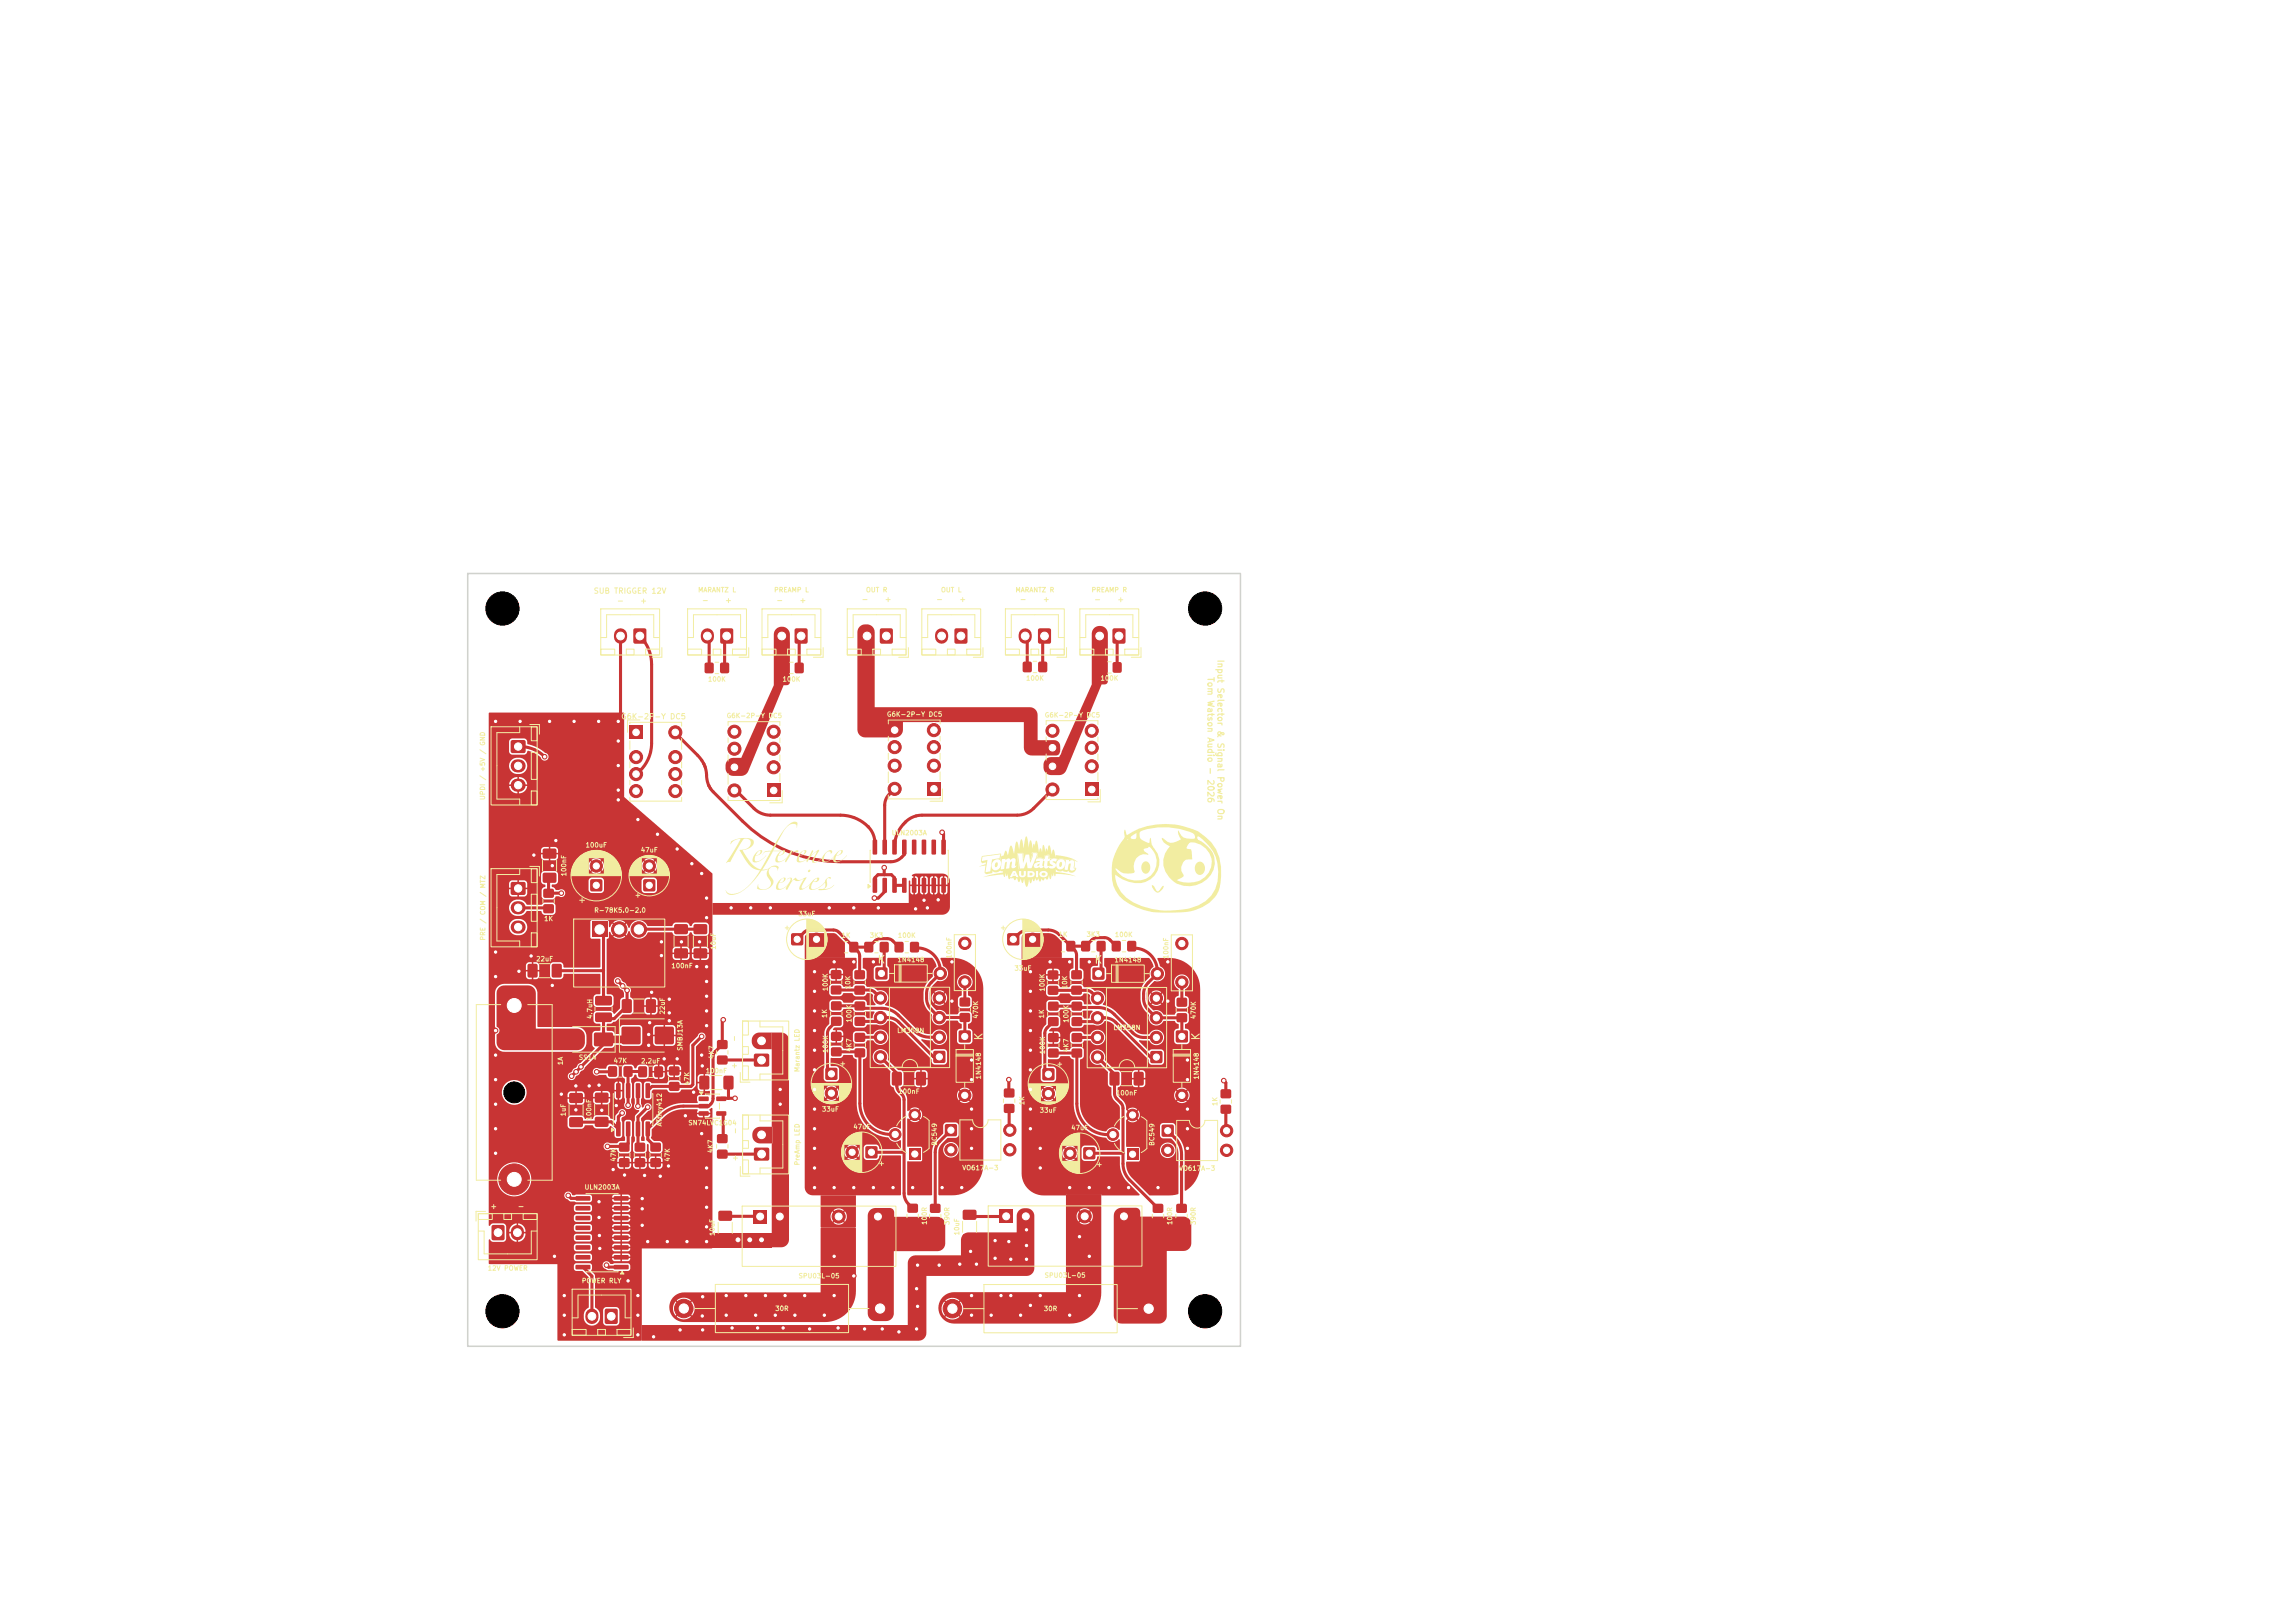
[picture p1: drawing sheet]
<svg xmlns="http://www.w3.org/2000/svg" width="297mm" height="210mm" viewBox="0 0 297 210" stroke-linecap="round" stroke-linejoin="round" font-family="sans-serif">
<defs><g id="words">
<g font-size="1" fill="#f2eda1">
<text x="113.5" y="124.9">K</text>
<text x="141.6" y="124.9">K</text>
<text x="127.4" y="134.7" transform="rotate(-90 127.4 134.7)">K</text>
<text x="155.5" y="134.7" transform="rotate(-90 155.5 134.7)">K</text>
</g>
<g font-size=".8" fill="#f2eda1">
<text x="156.1" y="87.5" transform="rotate(90 156.1 87.5)">Tom Watson Audio - 2026</text>
<text x="157.4" y="85.3" transform="rotate(90 157.4 85.3)">Input Selector &amp; Signal Power On</text>
</g>
<g font-size=".7" fill="#f2eda1">
<text x="76.8" y="77">SUB TRIGGER 12V</text>
<text x="79.8" y="78.3">-</text>
<text x="82.8" y="78.3">+</text>
<text x="90.8" y="78.2">-</text>
<text x="93.8" y="78.2">+</text>
<text x="100.4" y="78.2">-</text>
<text x="103.4" y="78.2">+</text>
<text x="111.4" y="78.1">-</text>
<text x="114.4" y="78.1">+</text>
<text x="121.1" y="78.1">-</text>
<text x="124.1" y="78.1">+</text>
<text x="131.9" y="78.1">-</text>
<text x="134.9" y="78.1">+</text>
<text x="141.5" y="78.1">-</text>
<text x="144.5" y="78.1">+</text>
<text x="80.3" y="93.2">G6K-2P-Y DC5</text>
<text x="95.5" y="134.9" transform="rotate(-90 95.5 134.9)">-</text>
<text x="95.5" y="138.4" transform="rotate(-90 95.5 138.4)">+</text>
<text x="95.7" y="146.8" transform="rotate(-90 95.7 146.8)">-</text>
<text x="95.7" y="150.4" transform="rotate(-90 95.7 150.4)">+</text>
<text x="63.4" y="156.6">+</text>
<text x="66.9" y="156.6">-</text>
</g>
<g font-size=".6" fill="#f2eda1">
<text x="90.3" y="76.8">MARANTZ L</text>
<text x="100.1" y="76.8">PREAMP L</text>
<text x="112" y="76.8">OUT R</text>
<text x="121.7" y="76.8">OUT L</text>
<text x="131.3" y="76.8">MARANTZ R</text>
<text x="141.2" y="76.8">PREAMP R</text>
<text x="91.6" y="88.3">100K</text>
<text x="101.2" y="88.3">100K</text>
<text x="132.7" y="88.2">100K</text>
<text x="142.4" y="88.2">100K</text>
<text x="94" y="93.1">G6K-2P-Y DC5</text>
<text x="114.7" y="92.9">G6K-2P-Y DC5</text>
<text x="135.1" y="93">G6K-2P-Y DC5</text>
<text x="62.9" y="103.6" transform="rotate(-90 62.9 103.6)">UPDI / +5V / GND</text>
<text x="73.4" y="113.5" transform="rotate(-90 73.4 113.5)">100nF</text>
<text x="75.7" y="109.8">100uF</text>
<text x="82.9" y="110.4">47uF</text>
<text x="115.3" y="108.2">ULN2003A</text>
<text x="70.3" y="119.3">1K</text>
<text x="76.8" y="118.2">R-78K5.0-2.0</text>
<text x="103.3" y="118.7">33uF</text>
<text x="62.9" y="121.8" transform="rotate(-90 62.9 121.8)">PRE / COM / MTZ</text>
<text x="69.3" y="124.5">22uF</text>
<text x="86.8" y="125.4">100nF</text>
<text x="92.8" y="123" transform="rotate(-90 92.8 123)">10uF</text>
<text x="108.8" y="121.5">1K</text>
<text x="112.5" y="121.5">3K3</text>
<text x="116.1" y="124.6">1N4148</text>
<text x="116.1" y="121.5">100K</text>
<text x="123.3" y="124.1" transform="rotate(-90 123.3 124.1)">100nF</text>
<text x="131.2" y="125.7">33uF</text>
<text x="136.9" y="121.4">1K</text>
<text x="140.5" y="121.4">3K3</text>
<text x="144.2" y="124.7">1N4148</text>
<text x="144.2" y="121.4">100K</text>
<text x="151.3" y="124.2" transform="rotate(-90 151.3 124.2)">100nF</text>
<text x="76.8" y="131.9" transform="rotate(-90 76.8 131.9)">4.7uH</text>
<text x="86.2" y="131.3" transform="rotate(-90 86.2 131.3)">22uF</text>
<text x="107.2" y="131.8" transform="rotate(-90 107.2 131.8)">1K</text>
<text x="107.3" y="128.3" transform="rotate(-90 107.3 128.3)">100K</text>
<text x="110.2" y="128.1" transform="rotate(-90 110.2 128.1)">10K</text>
<text x="126.7" y="131.9" transform="rotate(-90 126.7 131.9)">470K</text>
<text x="135.2" y="131.8" transform="rotate(-90 135.2 131.8)">1K</text>
<text x="135.3" y="128.4" transform="rotate(-90 135.3 128.4)">100K</text>
<text x="138.3" y="128.1" transform="rotate(-90 138.3 128.1)">10K</text>
<text x="154.9" y="131.9" transform="rotate(-90 154.9 131.9)">470K</text>
<text x="73" y="137.9" transform="rotate(-90 73 137.9)">1A</text>
<text x="74.8" y="137.3">SS14</text>
<text x="79.3" y="137.7">47K</text>
<text x="82.9" y="137.7">2.2uF</text>
<text x="88.5" y="136" transform="rotate(-90 88.5 136)">SMBJ13A</text>
<text x="92.5" y="137.1" transform="rotate(-90 92.5 137.1)">4K7</text>
<text x="107.3" y="136.3" transform="rotate(-90 107.3 136.3)">100K</text>
<text x="110.3" y="136.2" transform="rotate(-90 110.3 136.2)">4K7</text>
<text x="110.3" y="132.4" transform="rotate(-90 110.3 132.4)">100K</text>
<text x="116" y="133.8">LM358N</text>
<text x="135.4" y="136.5" transform="rotate(-90 135.4 136.5)">100K</text>
<text x="138.4" y="136.2" transform="rotate(-90 138.4 136.2)">4K7</text>
<text x="138.4" y="132.4" transform="rotate(-90 138.4 132.4)">100K</text>
<text x="144" y="133.4">LM358N</text>
<text x="89.4" y="140.5" transform="rotate(-90 89.4 140.5)">47K</text>
<text x="91.3" y="139">100nF</text>
<text x="103.6" y="138.8" transform="rotate(-90 103.6 138.8)">Marantz LED</text>
<text x="106.3" y="144">33uF</text>
<text x="116.2" y="141.7">100nF</text>
<text x="127.1" y="139.7" transform="rotate(-90 127.1 139.7)">1N4148</text>
<text x="132.7" y="143.1" transform="rotate(-90 132.7 143.1)">1K</text>
<text x="144.4" y="141.9">100nF</text>
<text x="155.3" y="139.8" transform="rotate(-90 155.3 139.8)">1N4148</text>
<text x="157.7" y="143.2" transform="rotate(-90 157.7 143.2)">1K</text>
<text x="73.4" y="144.5" transform="rotate(-90 73.4 144.5)">1uF</text>
<text x="76.7" y="145" transform="rotate(-90 76.7 145)">100nF</text>
<text x="85.8" y="145.8" transform="rotate(-90 85.8 145.8)">ATtiny412</text>
<text x="89" y="145.7">SN74LVC1G04</text>
<text x="92.4" y="149.3" transform="rotate(-90 92.4 149.3)">4K7</text>
<text x="110.4" y="146.3">47uF</text>
<text x="121.4" y="148.3" transform="rotate(-90 121.4 148.3)">BC549</text>
<text x="134.5" y="144.1">33uF</text>
<text x="138.6" y="146.4">47uF</text>
<text x="149.5" y="148.3" transform="rotate(-90 149.5 148.3)">BC549</text>
<text x="75.6" y="154.1">ULN2003A</text>
<text x="79.8" y="150.4" transform="rotate(-90 79.8 150.4)">47K</text>
<text x="86.8" y="150.4" transform="rotate(-90 86.8 150.4)">47K</text>
<text x="103.6" y="150.9" transform="rotate(-90 103.6 150.9)">PreAmp LED</text>
<text x="124.5" y="151.6">VO617A-3</text>
<text x="152.5" y="151.6">VO617A-3</text>
<text x="92.6" y="160" transform="rotate(-90 92.6 160)">10uF</text>
<text x="120.1" y="158.6" transform="rotate(-90 120.1 158.6)">100R</text>
<text x="123" y="158.6" transform="rotate(-90 123 158.6)">390R</text>
<text x="124.3" y="159.9" transform="rotate(-90 124.3 159.9)">10uF</text>
<text x="151.8" y="158.6" transform="rotate(-90 151.8 158.6)">100R</text>
<text x="154.9" y="158.6" transform="rotate(-90 154.9 158.6)">390R</text>
<text x="63.1" y="164.6">12V POWER</text>
<text x="75.2" y="166.2">POWER RLY</text>
<text x="103.3" y="165.5">SPU03L-05</text>
<text x="135.1" y="165.5">SPU03L-05</text>
<text x="100.3" y="169.8">30R</text>
<text x="135" y="169.8">30R</text>
</g>
</g></defs>
<path d="M76.6 119.3h2v2h-2z" fill="#c83434"/>
<g fill="#c83434" stroke="#c83434" stroke-width=".13">
<circle cx="80.1" cy="120.3" r="1"/>
<circle cx="82.7" cy="120.3" r="1"/>
</g>
<path d="M102.9 81.4l.2-.1 1.3 .1 .1 .1v1.5l-.1 .2-.1 .1-1.4-.1-.1-.2v-1.5z" fill="#c83434"/>
<path d="M101.2 82.1v.3" fill="none" stroke="#c83434" stroke-width="1.7"/>
<g fill="#c83434">
<path d="M115.8 121.9h.2h.9v.2v1.1l-.2 .1-.9-.1-.1-.2z"/>
<path d="M117.8 121.9h.2h.9v.2v1.1l-.2 .1-.9-.1-.1-.2z"/>
<path d="M83.3 113.8h.2h1.2l.1 .2-.1 1.3-.1 .1-1.3-.1-.1-.2z"/>
</g>
<circle cx="84" cy="112.1" r=".8" fill="#c83434" stroke="#c83434" stroke-width=".13"/>
<g fill="#c83434">
<path d="M158 143l.2-.1 1.1 .1v.2v.9h-.2h-1.1l-.1-.2z"/>
<path d="M158 141l.2-.1 1.1 .1v.2v.9h-.2h-1.1l-.1-.2z"/>
<path d="M77.1 131.1l.2-.1h1.8l.1 .3v.8l-.2 .2-1.8-.1-.2-.2z"/>
<path d="M77.1 128.9h.2h1.8l.1 .2v.9l-.2 .1h-1.8l-.2-.2z"/>
<path d="M145.8 148.6h1.5v1.5h-1.5z"/>
</g>
<g fill="#c83434" stroke="#c83434" stroke-width=".13">
<circle cx="144" cy="146.8" r=".75"/>
<circle cx="146.6" cy="144.3" r=".75"/>
</g>
<path d="M97.6 148.6l.2-.1h1.5l.2 .1 .1 .1-.1 1.4-.2 .1h-1.5l-.2-.1v-.2z" fill="#c83434"/>
<path d="M98.4 146.8h.3" fill="none" stroke="#c83434" stroke-width="1.7"/>
<g fill="#c83434">
<path d="M93.7 139.3l.2-.1 1 .1v.1v1.5l-.2 .1-1-.1-.1-.2z"/>
<path d="M90.6 139.3l.1-.1 1 .1 .1 .1-.1 1.5-.1 .1-1-.1-.1-.2z"/>
<path d="M82.6 138h.2h.9l.1 .2-.1 1.1-.2 .1-.9-.1v-.1z"/>
<path d="M84.7 138h.2h.9v.2v1.1l-.2 .1-.9-.1v-.1z"/>
<path d="M138 121.8l.2-.1 .9 .1 .1 .2-.1 1.1h-.2h-.9v-.2z"/>
<path d="M136 121.8l.2-.1 .9 .1 .1 .2-.1 1.1h-.2h-.9v-.2z"/>
<path d="M70.3 113l.2-.1 1.4 .1 .1 .2-.1 1h-.1h-1.5l-.1-.2z"/>
<path d="M70.3 109.9l.2-.1 1.4 .1 .1 .1-.1 1-.1 .1-1.5-.1-.1-.1z"/>
<path d="M134.9 138.3l.2-.1 1.3 .1 .1 .2-.1 1.2-.2 .1-1.3-.1v-.1z"/>
</g>
<circle cx="135.7" cy="141.5" r=".8" fill="#c83434" stroke="#c83434" stroke-width=".13"/>
<g fill="#c83434">
<path d="M93 156.7h.2h1.5l.1 .2-.1 1-.2 .1-1.5-.1v-.2z"/>
<path d="M93 159.9l.2-.1 1.5 .1 .1 .1-.1 1-.2 .1-1.5-.1v-.1z"/>
<path d="M82.2 147.9l.2-.1 1 .1 .1 .2-.1 .9h-.1h-1.1l-.1-.2z"/>
<path d="M82.2 149.9l.2-.1 1 .1 .1 .2-.1 .9h-.1h-1.1l-.1-.2z"/>
<path d="M79.5 163.7h1.8l.1 .1v.4l-.2 .1-1.7-.1-.1-.1z"/>
<path d="M79.5 162.4h1.8l.1 .1v.4l-.2 .1h-1.7l-.1-.2z"/>
<path d="M79.5 161.2l1.8-.1 .1 .2v.3l-.2 .1h-1.7l-.1-.1z"/>
<path d="M79.5 159.9h1.8l.1 .1v.4h-.2h-1.7l-.1-.1z"/>
<path d="M79.5 158.6h1.8l.1 .1v.4l-.2 .1h-1.7l-.1-.2z"/>
<path d="M79.5 157.4l1.8-.1 .1 .2v.3l-.2 .1h-1.7l-.1-.1z"/>
<path d="M79.5 156.1l1.8-.1 .1 .2v.3l-.2 .1h-1.7l-.1-.1z"/>
<path d="M79.5 154.8h1.8l.1 .1v.4l-.2 .1h-1.7l-.1-.2z"/>
<path d="M74.5 154.8h1.8l.1 .1v.4l-.1 .1h-1.7l-.1-.2z"/>
<path d="M74.5 156.1l1.8-.1 .1 .2v.3l-.1 .1h-1.7l-.1-.1z"/>
<path d="M74.5 157.4l1.8-.1 .1 .2v.3l-.1 .1h-1.7l-.1-.1z"/>
<path d="M74.5 158.6h1.8l.1 .1v.4l-.1 .1h-1.7l-.1-.2z"/>
<path d="M74.5 159.9h1.8l.1 .1v.4h-.1h-1.7l-.1-.1z"/>
<path d="M74.5 161.2l1.8-.1 .1 .2v.3l-.1 .1h-1.7l-.1-.1z"/>
<path d="M74.5 162.4h1.8l.1 .1v.4l-.1 .1h-1.7l-.1-.2z"/>
<path d="M74.5 163.7h1.8l.1 .1v.4l-.1 .1-1.7-.1-.1-.1z"/>
<path d="M124.2 129.1h.2h1.1l.1 .2-.1 .9-.2 .1-1.1-.1v-.2z"/>
<path d="M124.2 131.1h.2h1.1l.1 .2-.1 .9-.2 .1-1.1-.1v-.2z"/>
<path d="M140.2 148.5l.2-.1 1.3 .1 .1 .2-.1 1.3h-.2h-1.3v-.2z"/>
</g>
<circle cx="138.5" cy="149.2" r=".8" fill="#c83434" stroke="#c83434" stroke-width=".13"/>
<g fill="#c83434">
<path d="M120.4 157.8h.2h1.1v.2v.9l-.2 .1-1.1-.1-.1-.2z"/>
<path d="M120.4 155.8h.2h1.1v.2v.9l-.2 .1-1.1-.1-.1-.2z"/>
<path d="M135.7 135.7h.2h1l.1 .2-.1 .9-.1 .1-1.1-.1-.1-.2z"/>
<path d="M135.7 133.7h.2h1l.1 .2-.1 .9-.1 .1-1.1-.1-.1-.2z"/>
<path d="M76.9 133.7l.2-.1h2l.2 .1v.1v1.5l-.2 .1h-2l-.2-.1-.1-.2z"/>
<path d="M72.9 133.7l.2-.1h2l.2 .1v.1v1.5l-.2 .1h-2l-.2-.1-.1-.2z"/>
<path d="M107.6 135.6l.2-.1 1.1 .1v.2v.8l-.2 .1-1.1-.1-.1-.1z"/>
<path d="M107.6 133.6l.2-.1 1.1 .1v.2v.8l-.2 .1-1.1-.1-.1-.1z"/>
<path d="M87.3 119.6h.2h1.5v.2v1l-.2 .1-1.5-.1-.1-.2z"/>
<path d="M87.3 122.8l.2-.1 1.5 .1v.1v1l-.2 .1-1.5-.1-.1-.1z"/>
<path d="M124.6 156.6l.2-.1 1.5 .1 .1 .2-.1 1-.2 .1-1.5-.1v-.2z"/>
<path d="M124.6 159.7h.2h1.5l.1 .2-.1 1-.2 .1-1.5-.1v-.2z"/>
</g>
<g fill="#c83434" stroke="#c83434" stroke-width=".13">
<circle cx="124.9" cy="122.1" r=".8"/>
<circle cx="124.9" cy="127.1" r=".8"/>
<circle cx="66.5" cy="152.6" r="2"/>
<circle cx="66.5" cy="130.1" r="2"/>
</g>
<g fill="#c83434">
<path d="M70.4 117.1l.1-.1 1.1 .1 .1 .1-.1 .9-.2 .1-1-.1-.1-.2z"/>
<path d="M70.4 115.1l.1-.1 1.1 .1 .1 .1-.1 .9-.2 .1-1-.1-.1-.2z"/>
<path d="M152.3 157.8h.2h1l.1 .2-.1 .9-.1 .1-1.1-.1-.1-.2z"/>
<path d="M152.3 155.8h.2h1l.1 .2-.1 .9-.1 .1-1.1-.1-.1-.2z"/>
<path d="M144 81.4l.2-.1 1.4 .1 .1 .1v1.5l-.1 .2-.2 .1-1.4-.1v-.2v-1.5z"/>
</g>
<path d="M142.3 82.1v.3" fill="none" stroke="#c83434" stroke-width="1.7"/>
<g fill="#c83434" stroke="#c83434" stroke-width=".13">
<circle cx="148.7" cy="169.3" r="1.2"/>
<circle cx="123.3" cy="169.3" r="1.2"/>
<circle cx="152.9" cy="122.1" r=".8"/>
<circle cx="152.9" cy="127.1" r=".8"/>
</g>
<g fill="#c83434">
<path d="M110 121.9h.1h.9l.1 .2-.1 1.1-.2 .1-.8-.1-.1-.2z"/>
<path d="M108 121.9h.1h.9l.1 .2-.1 1.1-.2 .1-.8-.1-.1-.2z"/>
<path d="M142 121.8l.1-.1 .9 .1 .1 .2-.1 1.1h-.2h-.8l-.1-.2z"/>
<path d="M140 121.8l.1-.1 .9 .1 .1 .2-.1 1.1h-.2h-.8l-.1-.2z"/>
<path d="M141.4 125.3l.2-.1 1.3 .1 .1 .1-.1 1.3-.2 .1-1.3-.1v-.2z"/>
</g>
<circle cx="149.8" cy="126" r=".8" fill="#c83434" stroke="#c83434" stroke-width=".13"/>
<path d="M113.9 81.4l.2-.1 1.4 .1 .1 .1v1.5l-.1 .2-.2 .1-1.4-.1v-.2v-1.5z" fill="#c83434"/>
<path d="M112.2 82.1v.3" fill="none" stroke="#c83434" stroke-width="1.7"/>
<g fill="#c83434">
<path d="M92.8 146.8l.2-.1 1.1 .1 .1 .2-.1 .9h-.2h-1.1v-.2z"/>
<path d="M92.8 148.8l.2-.1 1.1 .1 .1 .2-.1 .9h-.2h-1.1v-.2z"/>
<path d="M134.4 81.4l.2-.1 1.3 .1 .1 .1v1.5l-.1 .2-.1 .1-1.4-.1-.1-.2v-1.5z"/>
</g>
<path d="M132.7 82.1v.3" fill="none" stroke="#c83434" stroke-width="1.7"/>
<g fill="#c83434">
<path d="M84.2 147.9l.2-.1 1.1 .1v.2v.9h-.2h-1.1l-.1-.2z"/>
<path d="M84.2 149.9l.2-.1 1.1 .1v.2v.9h-.2h-1.1l-.1-.2z"/>
<path d="M100.9 85.8l.2-.1 .9 .1v.2v1.1h-.2h-.9l-.1-.2z"/>
<path d="M102.9 85.8l.2-.1 .9 .1v.2v1.1h-.2h-.9l-.1-.2z"/>
<path d="M89.8 119.6h.2h1.5v.2v1l-.2 .1-1.5-.1-.1-.2z"/>
<path d="M89.8 122.8l.2-.1 1.5 .1v.1v1l-.2 .1-1.5-.1-.1-.1z"/>
<path d="M82 81.4l.2-.1 1.4 .1 .1 .1v1.5l-.1 .2-.2 .1-1.4-.1v-.2v-1.5z"/>
</g>
<path d="M80.3 82.1v.3" fill="none" stroke="#c83434" stroke-width="1.7"/>
<g fill="#c83434">
<path d="M86.6 140h.2h1.1v.2v.9l-.2 .1-1.1-.1-.1-.2z"/>
<path d="M86.6 138h.2h1.1v.2v.9l-.2 .1-1.1-.1-.1-.2z"/>
<path d="M90.4 141.9h1.2l.1 .1v.4l-.1 .1h-1.1l-.1-.2z"/>
<path d="M90.4 142.9l1.2-.1 .1 .2v.3l-.1 .1h-1.1l-.1-.1z"/>
<path d="M90.4 143.8h1.2l.1 .1v.4l-.1 .1h-1.1l-.1-.2z"/>
<path d="M92.7 143.8h1.2l.1 .1v.4l-.1 .1h-1.1l-.1-.2z"/>
<path d="M92.7 141.9h1.2l.1 .1v.4l-.1 .1h-1.1l-.1-.2z"/>
<path d="M77 144.6l.2-.1 1.5 .1 .1 .1-.1 1.1h-.2h-1.5v-.2z"/>
<path d="M77 141.4h.2h1.5l.1 .2-.1 1-.2 .1-1.5-.1v-.2z"/>
<path d="M107.6 129.6l.2-.1 1.1 .1v.2v.9h-.2h-1.1l-.1-.2z"/>
<path d="M107.6 131.6l.2-.1 1.1 .1v.2v.9h-.2h-1.1l-.1-.2z"/>
<path d="M130 142.9l.1-.1 1.1 .1 .1 .2-.1 .9h-.2h-1l-.1-.2z"/>
<path d="M130 140.9l.1-.1 1.1 .1 .1 .2-.1 .9h-.2h-1l-.1-.2z"/>
<path d="M143.9 121.8l.2-.1 .9 .1 .1 .2-.1 1.1h-.2h-.9v-.2z"/>
<path d="M145.9 121.8l.2-.1 .9 .1 .1 .2-.1 1.1h-.2h-.9v-.2z"/>
<path d="M78.7 138l.2-.1 .9 .1 .1 .2-.1 1.1h-.2h-.9v-.2z"/>
<path d="M80.7 138l.2-.1 .9 .1 .1 .2-.1 1.1h-.2h-.9v-.2z"/>
<path d="M99.3 101.4h1.7v1.7h-1.7z"/>
</g>
<g fill="#c83434" stroke="#c83434" stroke-width=".13">
<circle cx="100.1" cy="99.3" r=".85"/>
<circle cx="100.1" cy="96.9" r=".85"/>
<circle cx="100.1" cy="94.7" r=".85"/>
<circle cx="95" cy="94.7" r=".85"/>
<circle cx="95" cy="96.9" r=".85"/>
<circle cx="95" cy="99.3" r=".85"/>
<circle cx="95" cy="102.3" r=".85"/>
</g>
<path d="M117.6 148.6h1.5v1.5h-1.5z" fill="#c83434"/>
<g fill="#c83434" stroke="#c83434" stroke-width=".13">
<circle cx="115.8" cy="146.8" r=".75"/>
<circle cx="118.4" cy="144.2" r=".75"/>
</g>
<g fill="#c83434">
<path d="M115.5 138.7h.2h1v.2v1.5l-.2 .1-1-.1-.1-.2z"/>
<path d="M118.6 138.7h.2h1l.1 .2-.1 1.5-.2 .1-1-.1-.1-.2z"/>
<path d="M110.6 133.7l.2-.1 1.1 .1 .1 .2-.1 .9h-.2h-1.1v-.2z"/>
<path d="M110.6 135.7l.2-.1 1.1 .1 .1 .2-.1 .9h-.2h-1.1v-.2z"/>
<path d="M122.3 145.5l.2-.1 1.3 .1 .1 .2-.1 1.3h-.2h-1.3v-.2z"/>
</g>
<g fill="#c83434" stroke="#c83434" stroke-width=".13">
<circle cx="123.1" cy="148.8" r=".8"/>
<circle cx="130.7" cy="148.8" r=".8"/>
<circle cx="130.7" cy="146.2" r=".8"/>
</g>
<g fill="#c83434">
<path d="M135.7 129.7l.2-.1 1 .1 .1 .1-.1 .9-.1 .1-1.1-.1-.1-.2z"/>
<path d="M135.7 131.7l.2-.1 1 .1 .1 .1-.1 .9-.1 .1-1.1-.1-.1-.2z"/>
</g>
<g fill="#c83434" stroke="#c83434" stroke-width=".13">
<circle cx="113.9" cy="169.3" r="1.2"/>
<circle cx="88.5" cy="169.3" r="1.2"/>
</g>
<g fill="#c83434">
<path d="M107.6 127.6l.2-.1 1 .1 .1 .2-.1 .8-.1 .1-1.1-.1-.1-.1z"/>
<path d="M107.6 125.6l.2-.1 1 .1 .1 .2-.1 .8-.1 .1-1.1-.1-.1-.1z"/>
<path d="M80.5 129.3h.2h1l.1 .2-.1 1.5-.2 .1-1-.1v-.2z"/>
<path d="M83.7 129.3h.1h1l.1 .2-.1 1.5-.1 .1-1-.1-.1-.2z"/>
<path d="M66.2 95.8h.1h1.5h.2v.2v1.4l-.2 .1h-1.5l-.1-.1-.1-.2z"/>
</g>
<path d="M66.9 99.1h.3M66.9 101.6h.3" fill="none" stroke="#c83434" stroke-width="1.7"/>
<path d="M81.5 93.9h1.7v1.7h-1.7z" fill="#c83434"/>
<g fill="#c83434" stroke="#c83434" stroke-width=".13">
<circle cx="82.3" cy="98" r=".85"/>
<circle cx="82.3" cy="100.2" r=".85"/>
<circle cx="82.3" cy="102.4" r=".85"/>
<circle cx="87.4" cy="102.4" r=".85"/>
<circle cx="87.4" cy="100.2" r=".85"/>
<circle cx="87.4" cy="98" r=".85"/>
<circle cx="87.4" cy="94.8" r=".85"/>
</g>
<path d="M140.4 101.3h1.7v1.7h-1.7z" fill="#c83434"/>
<g fill="#c83434" stroke="#c83434" stroke-width=".13">
<circle cx="141.3" cy="99.2" r=".85"/>
<circle cx="141.3" cy="96.8" r=".85"/>
<circle cx="141.3" cy="94.6" r=".85"/>
<circle cx="136.2" cy="94.6" r=".85"/>
<circle cx="136.2" cy="96.8" r=".85"/>
<circle cx="136.2" cy="99.2" r=".85"/>
<circle cx="136.2" cy="102.2" r=".85"/>
</g>
<g fill="#c83434">
<path d="M110.6 129.6h.2h1.1l.1 .2-.1 .9-.2 .1-1.1-.1v-.2z"/>
<path d="M110.6 131.6h.2h1.1l.1 .2-.1 .9-.2 .1-1.1-.1v-.2z"/>
<path d="M97.5 156.6h1.7v1.7h-1.7z"/>
</g>
<g fill="#c83434" stroke="#c83434" stroke-width=".13">
<circle cx="100.9" cy="157.4" r=".85"/>
<circle cx="108.5" cy="157.4" r=".85"/>
<circle cx="113.6" cy="157.4" r=".85"/>
</g>
<g fill="#c83434">
<path d="M92.8 134.6h.2h1.1l.1 .2-.1 .9-.2 .1-1.1-.1v-.2z"/>
<path d="M92.8 136.6h.2h1.1l.1 .2-.1 .9-.2 .1-1.1-.1v-.2z"/>
<path d="M149.2 157.8h.2h1.1l.1 .2-.1 .9-.2 .1-1.1-.1v-.2z"/>
<path d="M149.2 155.8h.2h1.1l.1 .2-.1 .9-.2 .1-1.1-.1v-.2z"/>
<path d="M117.5 157.8l.2-.1 1 .1 .1 .2-.1 .9h-.1h-1.1l-.1-.2z"/>
<path d="M117.5 155.8l.2-.1 1 .1 .1 .2-.1 .9h-.1h-1.1l-.1-.2z"/>
<path d="M80.5 132.9l.2-.1h2l.1 .1 .1 .2v1.8l-.1 .2h-.1h-2h-.2l-.1-.2v-1.8z"/>
<path d="M84.8 132.9l.2-.1h2l.1 .1 .1 .2v1.8l-.1 .2h-.1h-2h-.2l-.1-.2v-1.8z"/>
<path d="M78.3 169.4l.2-.1 1.4 .1 .1 .2v1.5l-.1 .2h-.2h-1.4v-.2v-1.5z"/>
</g>
<path d="M76.6 170.2v.3" fill="none" stroke="#c83434" stroke-width="1.7"/>
<g fill="#c83434">
<path d="M71.5 124.8l.1-.1 1 .1 .1 .2-.1 1.4-.1 .1-1-.1-.1-.1z"/>
<path d="M68.3 124.8l.2-.1 1 .1 .1 .2-.1 1.4-.2 .1-1-.1v-.1z"/>
<path d="M113.3 125.2h.2h1.3l.1 .2-.1 1.3-.2 .1-1.3-.1v-.2z"/>
</g>
<circle cx="121.7" cy="126" r=".8" fill="#c83434" stroke="#c83434" stroke-width=".13"/>
<path d="M93.3 81.4l.1-.1 1.4 .1 .1 .1v1.5l-.1 .2-.2 .1-1.3-.1-.1-.2v-1.5z" fill="#c83434"/>
<path d="M91.5 82.1v.3" fill="none" stroke="#c83434" stroke-width="1.7"/>
<path d="M63.7 158.6l.2-.1 1.3 .1 .1 .1v1.5l-.1 .2-.1 .1-1.4-.1-.1-.2v-1.5z" fill="#c83434"/>
<path d="M67 159.3v.3" fill="none" stroke="#c83434" stroke-width="1.7"/>
<g fill="#c83434">
<path d="M113 113.6h.4l.1 .1v1.7l-.1 .1h-.3l-.2-.1z"/>
<path d="M114.2 113.6h.4l.2 .1v1.7l-.1 .1h-.4l-.1-.1z"/>
<path d="M115.5 113.6h.4l.1 .1 .1 1.7-.1 .1h-.4l-.1-.1z"/>
<path d="M116.8 113.6h.4l.1 .1v1.7l-.1 .1h-.3l-.2-.1z"/>
<path d="M118 113.6h.5l.1 .1v1.7l-.1 .1h-.3l-.2-.1z"/>
<path d="M119.3 113.6h.4l.2 .1v1.7l-.1 .1h-.4l-.1-.1z"/>
<path d="M120.6 113.6h.4l.1 .1v1.7l-.1 .1h-.3l-.1-.1z"/>
<path d="M121.9 113.6h.4l.1 .1v1.7l-.1 .1h-.3l-.2-.1z"/>
<path d="M121.9 108.7l.4-.1 .1 .1v1.7l-.1 .2h-.3l-.2-.1z"/>
<path d="M120.6 108.7l.4-.1 .1 .1v1.7l-.1 .2h-.3l-.1-.1z"/>
<path d="M119.3 108.7l.4-.1 .2 .1v1.7l-.1 .2h-.4l-.1-.1z"/>
<path d="M118 108.7l.5-.1 .1 .1v1.7l-.1 .2h-.3l-.2-.1z"/>
<path d="M116.8 108.7l.4-.1 .1 .1v1.7l-.1 .2h-.3l-.2-.1z"/>
<path d="M115.5 108.7l.4-.1 .1 .1 .1 1.7-.1 .2h-.4l-.1-.1z"/>
<path d="M114.2 108.7l.4-.1 .2 .1v1.7l-.1 .2h-.4l-.1-.1z"/>
<path d="M113 108.7l.4-.1 .1 .1v1.7l-.1 .2h-.3l-.2-.1z"/>
<path d="M142 85.7h.2h.9l.1 .2-.1 1.1-.2 .1-.9-.1v-.2z"/>
<path d="M144 85.7h.2h.9l.1 .2-.1 1.1-.2 .1-.9-.1v-.2z"/>
<path d="M130.4 120.8l.2-.1 1.3 .1v.2v1.3h-.2h-1.3l-.1-.2z"/>
</g>
<circle cx="133.6" cy="121.5" r=".8" fill="#c83434" stroke="#c83434" stroke-width=".13"/>
<path d="M124.1 133.4l.2-.1 1.3 .1v.2v1.2l-.2 .1-1.3-.1-.1-.1z" fill="#c83434"/>
<circle cx="124.8" cy="141.7" r=".8" fill="#c83434" stroke="#c83434" stroke-width=".13"/>
<path d="M120 101.2h1.7v1.7h-1.7z" fill="#c83434"/>
<g fill="#c83434" stroke="#c83434" stroke-width=".13">
<circle cx="120.9" cy="99.1" r=".85"/>
<circle cx="120.9" cy="96.7" r=".85"/>
<circle cx="120.9" cy="94.5" r=".85"/>
<circle cx="115.8" cy="94.5" r=".85"/>
<circle cx="115.8" cy="96.7" r=".85"/>
<circle cx="115.8" cy="99.1" r=".85"/>
<circle cx="115.8" cy="102.1" r=".85"/>
</g>
<g fill="#c83434">
<path d="M138.7 129.7l.2-.1 1.1 .1 .1 .1-.1 .9-.2 .1-1.1-.1v-.2z"/>
<path d="M138.7 131.7l.2-.1 1.1 .1 .1 .1-.1 .9-.2 .1-1.1-.1v-.2z"/>
<path d="M93.2 85.8l.2-.1 .9 .1 .1 .2-.1 1.1h-.2h-.9v-.2z"/>
<path d="M91.2 85.8l.2-.1 .9 .1 .1 .2-.1 1.1h-.2h-.9v-.2z"/>
<path d="M152.3 129.2l.2-.1 1.1 .1v.1v.9l-.2 .1-1.1-.1-.1-.2z"/>
<path d="M152.3 131.2l.2-.1 1.1 .1v.1v.9l-.2 .1-1.1-.1-.1-.2z"/>
<path d="M123.6 81.4l.2-.1 1.3 .1 .1 .1v1.5l-.1 .2-.1 .1-1.4-.1-.1-.2v-1.5z"/>
</g>
<path d="M121.9 82.1v.3" fill="none" stroke="#c83434" stroke-width="1.7"/>
<g fill="#c83434">
<path d="M73.7 144.6l.2-.1 1.5 .1v.2v1l-.2 .1-1.5-.1-.1-.2z"/>
<path d="M73.7 141.5l.2-.1 1.5 .1v.2v1h-.2h-1.5l-.1-.2z"/>
<path d="M148.9 136.1l.2-.1 1.3 .1v.1v1.3l-.2 .1-1.3-.1-.1-.2z"/>
</g>
<g fill="#c83434" stroke="#c83434" stroke-width=".13">
<circle cx="149.6" cy="134.2" r=".8"/>
<circle cx="149.6" cy="131.7" r=".8"/>
<circle cx="149.6" cy="129.2" r=".8"/>
<circle cx="142" cy="129.2" r=".8"/>
<circle cx="142" cy="131.7" r=".8"/>
<circle cx="142" cy="134.2" r=".8"/>
<circle cx="142" cy="136.8" r=".8"/>
</g>
<path d="M112 148.4l.2-.1 1.3 .1 .1 .1-.1 1.3-.2 .1-1.3-.1v-.2z" fill="#c83434"/>
<circle cx="110.3" cy="149.1" r=".8" fill="#c83434" stroke="#c83434" stroke-width=".13"/>
<g fill="#c83434">
<path d="M138.7 133.7h.2h1.1l.1 .2-.1 .9-.2 .1-1.1-.1v-.2z"/>
<path d="M138.7 135.7h.2h1.1l.1 .2-.1 .9-.2 .1-1.1-.1v-.2z"/>
<path d="M138.7 125.6l.2-.1 1 .1 .1 .2-.1 .9h-.1h-1.1l-.1-.2z"/>
<path d="M138.7 127.6l.2-.1 1 .1 .1 .2-.1 .9h-.1h-1.1l-.1-.2z"/>
<path d="M152.2 133.4l.2-.1 1.3 .1v.2v1.2l-.2 .1-1.3-.1-.1-.1z"/>
</g>
<circle cx="152.9" cy="141.7" r=".8" fill="#c83434" stroke="#c83434" stroke-width=".13"/>
<g fill="#c83434">
<path d="M80.2 147.9l.1-.1 1.1 .1 .1 .2-.1 .9h-.2h-1l-.1-.2z"/>
<path d="M80.2 149.9l.1-.1 1.1 .1 .1 .2-.1 .9h-.2h-1l-.1-.2z"/>
<path d="M79.8 145.1h.4l.1 .1v1.7l-.1 .1h-.3h-.2z"/>
<path d="M81 145.1h.4l.2 .1v1.7l-.1 .1h-.4h-.1z"/>
<path d="M82.3 145.1h.4l.2 .1v1.7l-.1 .1h-.4h-.1z"/>
<path d="M83.6 145.1h.4l.1 .1v1.7l-.1 .1h-.3h-.2z"/>
<path d="M83.6 140.2l.4-.1 .1 .1v1.7l-.1 .2h-.3l-.2-.1z"/>
<path d="M82.3 140.2l.4-.1 .2 .1v1.7l-.1 .2h-.4l-.1-.1z"/>
<path d="M81 140.2l.4-.1 .2 .1v1.7l-.1 .2h-.4l-.1-.1z"/>
<path d="M79.8 140.2l.4-.1 .1 .1v1.7l-.1 .2h-.3l-.2-.1z"/>
<path d="M150.4 145.6l.2-.1 1.2 .1 .1 .2-.1 1.2-.1 .1-1.3-.1-.1-.1z"/>
</g>
<g fill="#c83434" stroke="#c83434" stroke-width=".13">
<circle cx="151.1" cy="148.8" r=".8"/>
<circle cx="158.7" cy="148.8" r=".8"/>
<circle cx="158.7" cy="146.3" r=".8"/>
</g>
<path d="M97.6 136.4l.2-.1h1.5l.2 .1 .1 .2-.1 1.4h-.2h-1.5h-.2v-.2z" fill="#c83434"/>
<path d="M98.4 134.7h.3" fill="none" stroke="#c83434" stroke-width="1.7"/>
<path d="M102.4 120.8l.2-.1 1.3 .1 .1 .2-.1 1.3h-.2h-1.3v-.2z" fill="#c83434"/>
<circle cx="105.7" cy="121.5" r=".8" fill="#c83434" stroke="#c83434" stroke-width=".13"/>
<g fill="#c83434">
<path d="M143.6 138.7h.2h1l.1 .2-.1 1.5-.2 .1-1-.1v-.2z"/>
<path d="M146.8 138.7h.1h1l.1 .2-.1 1.5-.1 .1-1-.1-.1-.2z"/>
<path d="M129.4 156.5h1.7v1.7h-1.7z"/>
</g>
<g fill="#c83434" stroke="#c83434" stroke-width=".13">
<circle cx="132.8" cy="157.4" r=".85"/>
<circle cx="140.4" cy="157.4" r=".85"/>
<circle cx="145.5" cy="157.4" r=".85"/>
</g>
<path d="M106.9 138.2h.1h1.3l.1 .2-.1 1.3-.2 .1-1.2-.1-.1-.2z" fill="#c83434"/>
<circle cx="107.6" cy="141.5" r=".8" fill="#c83434" stroke="#c83434" stroke-width=".13"/>
<g fill="#c83434">
<path d="M110.6 125.6l.2-.1 1.1 .1 .1 .2-.1 .9h-.2h-1.1v-.2z"/>
<path d="M110.6 127.6l.2-.1 1.1 .1 .1 .2-.1 .9h-.2h-1.1v-.2z"/>
<path d="M76.4 113.8h.2h1.3l.1 .2-.1 1.3-.2 .1-1.3-.1v-.2z"/>
</g>
<circle cx="77.2" cy="112.1" r=".8" fill="#c83434" stroke="#c83434" stroke-width=".13"/>
<path d="M66.2 114.2l.1-.1h1.5l.2 .1v.2v1.3l-.2 .1h-1.5l-.1-.1-.1-.1z" fill="#c83434"/>
<path d="M66.9 117.5h.3M66.9 120h.3" fill="none" stroke="#c83434" stroke-width="1.7"/>
<g fill="#c83434">
<path d="M135.6 127.6l.2-.1 1.1 .1 .1 .2-.1 .9h-.2h-1.1v-.2z"/>
<path d="M135.6 125.6l.2-.1 1.1 .1 .1 .2-.1 .9h-.2h-1.1v-.2z"/>
<path d="M134.4 85.7l.2-.1 .9 .1v.2v1l-.2 .1-.9-.1-.1-.1z"/>
<path d="M132.4 85.7l.2-.1 .9 .1v.2v1l-.2 .1-.9-.1-.1-.1z"/>
<path d="M120.8 136h.2h1.3l.1 .2-.1 1.3-.2 .1-1.3-.1v-.2z"/>
</g>
<g fill="#c83434" stroke="#c83434" stroke-width=".13">
<circle cx="121.6" cy="134.2" r=".8"/>
<circle cx="121.6" cy="131.7" r=".8"/>
<circle cx="121.6" cy="129.1" r=".8"/>
<circle cx="113.9" cy="129.1" r=".8"/>
<circle cx="113.9" cy="131.7" r=".8"/>
<circle cx="113.9" cy="134.2" r=".8"/>
<circle cx="113.9" cy="136.8" r=".8"/>
</g>
<g fill="#c83434">
<path d="M113.9 121.9h.2h.9v.2v1.1l-.2 .1-.9-.1-.1-.2z"/>
<path d="M111.9 121.9h.2h.9v.2v1.1l-.2 .1-.9-.1-.1-.2z"/>
</g>
<g fill="#c83434" stroke="#c83434" stroke-width=".13">
<circle cx="83.8" cy="160.7" r=".3"/>
<circle cx="94.6" cy="117.5" r=".3"/>
<circle cx="91.4" cy="156.2" r=".3"/>
<circle cx="64.1" cy="142.9" r=".3"/>
<circle cx="77.5" cy="155.5" r=".3"/>
<circle cx="90.9" cy="172.1" r=".3"/>
<circle cx="118.6" cy="166.8" r=".3"/>
<circle cx="101.3" cy="171.8" r=".3"/>
<circle cx="83.4" cy="152.1" r=".3"/>
<circle cx="82.6" cy="172.7" r=".3"/>
<circle cx="82.6" cy="167.6" r=".3"/>
<circle cx="91.4" cy="118.7" r=".3"/>
<circle cx="72.6" cy="141.6" r=".3"/>
<circle cx="86.5" cy="150.9" r=".3"/>
<circle cx="104.8" cy="172" r=".3"/>
<circle cx="81.3" cy="165.7" r=".3"/>
<circle cx="91.4" cy="127" r=".3"/>
<circle cx="84.3" cy="128.4" r=".3"/>
<circle cx="84.1" cy="132.3" r=".3"/>
<circle cx="82.6" cy="170.2" r=".3"/>
<circle cx="64.1" cy="133.4" r=".3"/>
<circle cx="77.9" cy="143.7" r=".3"/>
<circle cx="90.2" cy="125.1" r=".3"/>
<circle cx="80.8" cy="152" r=".3"/>
<circle cx="85.4" cy="152.2" r=".3"/>
<circle cx="85.6" cy="121.9" r=".3"/>
<circle cx="67.2" cy="125.7" r=".3"/>
<circle cx="77.5" cy="93.3" r=".3"/>
<circle cx="80" cy="99.1" r=".3"/>
<circle cx="91.4" cy="125.1" r=".3"/>
<circle cx="87.6" cy="137" r=".3"/>
<circle cx="132.8" cy="161.2" r=".3"/>
<circle cx="132.8" cy="159.1" r=".3"/>
<circle cx="128.8" cy="160.5" r=".3"/>
<circle cx="71.5" cy="112" r=".3"/>
<circle cx="125.6" cy="161.9" r=".3"/>
<circle cx="82.6" cy="106" r=".3"/>
<circle cx="73" cy="167.6" r=".3"/>
<circle cx="113.7" cy="117.5" r=".3"/>
<circle cx="68.7" cy="123.7" r=".3"/>
<circle cx="108.5" cy="171.8" r=".3"/>
<circle cx="79.3" cy="151.3" r=".3"/>
<circle cx="83.1" cy="155.1" r=".3"/>
<circle cx="90.8" cy="146.7" r=".3"/>
<circle cx="88" cy="172.1" r=".3"/>
<circle cx="130.6" cy="160.7" r=".3"/>
<circle cx="64.1" cy="93.3" r=".3"/>
<circle cx="77.5" cy="140.4" r=".3"/>
<circle cx="80" cy="95.9" r=".3"/>
<circle cx="85.1" cy="108" r=".3"/>
<circle cx="64.1" cy="139.7" r=".3"/>
<circle cx="89.8" cy="141.3" r=".3"/>
<circle cx="87.6" cy="109.9" r=".3"/>
<circle cx="94.7" cy="171.8" r=".3"/>
<circle cx="91.4" cy="132.7" r=".3"/>
<circle cx="91.4" cy="130.8" r=".3"/>
<circle cx="77.5" cy="157.5" r=".3"/>
<circle cx="76.3" cy="140.5" r=".3"/>
<circle cx="64.1" cy="146.1" r=".3"/>
<circle cx="74.5" cy="143.6" r=".3"/>
<circle cx="120" cy="117.5" r=".3"/>
<circle cx="90.9" cy="137.9" r=".3"/>
<circle cx="97.2" cy="117.5" r=".3"/>
<circle cx="91.4" cy="116.2" r=".3"/>
<circle cx="85.6" cy="123.6" r=".3"/>
<circle cx="74.5" cy="140.5" r=".3"/>
<circle cx="99.7" cy="117.5" r=".3"/>
<circle cx="71.1" cy="93.3" r=".3"/>
<circle cx="90.8" cy="113" r=".3"/>
<circle cx="118.7" cy="163.7" r=".3"/>
<circle cx="118.6" cy="172" r=".3"/>
<circle cx="124.2" cy="163.6" r=".3"/>
<circle cx="88.2" cy="121.9" r=".3"/>
<circle cx="83.1" cy="158.5" r=".3"/>
<circle cx="98.6" cy="160.4" r=".5"/>
<circle cx="73" cy="172.7" r=".3"/>
<circle cx="64.1" cy="126.4" r=".3"/>
<circle cx="71.9" cy="108.8" r=".3"/>
<circle cx="110.5" cy="117.5" r=".3"/>
<circle cx="86.4" cy="160.7" r=".3"/>
<circle cx="83.9" cy="135.3" r=".3"/>
<circle cx="128.8" cy="162.8" r=".3"/>
<circle cx="86.6" cy="132.1" r=".3"/>
<circle cx="84.6" cy="173" r=".3"/>
<circle cx="64.1" cy="123.2" r=".3"/>
<circle cx="80" cy="93.3" r=".3"/>
<circle cx="86.6" cy="131.1" r=".3"/>
<circle cx="80" cy="103.5" r=".3"/>
<circle cx="121.4" cy="116.4" r=".3"/>
<circle cx="64.1" cy="136.5" r=".3"/>
<circle cx="121.5" cy="163.7" r=".3"/>
<circle cx="91.4" cy="128.9" r=".3"/>
<circle cx="79.8" cy="143.1" r=".3"/>
<circle cx="86.6" cy="129.3" r=".3"/>
<circle cx="95.5" cy="160.4" r=".5"/>
<circle cx="116.3" cy="172.3" r=".3"/>
<circle cx="132.8" cy="162.9" r=".3"/>
<circle cx="80" cy="102.2" r=".3"/>
<circle cx="77.6" cy="159.9" r=".3"/>
<circle cx="67.3" cy="93.3" r=".3"/>
<circle cx="69.1" cy="110.6" r=".3"/>
<circle cx="64.1" cy="149.2" r=".3"/>
<circle cx="111.9" cy="172" r=".3"/>
<circle cx="118.5" cy="117.6" r=".3"/>
<circle cx="83.1" cy="156.4" r=".3"/>
<circle cx="107.3" cy="117.5" r=".3"/>
<circle cx="97" cy="160.4" r=".5"/>
<circle cx="119.6" cy="116.5" r=".3"/>
<circle cx="118.7" cy="169" r=".3"/>
<circle cx="90.8" cy="136.5" r=".3"/>
<circle cx="91.4" cy="153.7" r=".3"/>
<circle cx="101" cy="142.9" r=".3"/>
<circle cx="101" cy="141" r=".3"/>
<circle cx="88.7" cy="144.4" r=".3"/>
<circle cx="88.9" cy="160.7" r=".3"/>
<circle cx="77.6" cy="161.5" r=".3"/>
<circle cx="91.4" cy="160.7" r=".3"/>
<circle cx="130.8" cy="162.9" r=".3"/>
<circle cx="71.8" cy="162.6" r=".3"/>
<circle cx="89.5" cy="111.8" r=".3"/>
<circle cx="86" cy="137" r=".3"/>
<circle cx="71.5" cy="127.5" r=".3"/>
<circle cx="91.4" cy="151.1" r=".3"/>
<circle cx="83.9" cy="133.9" r=".3"/>
<circle cx="98" cy="171.8" r=".3"/>
<circle cx="90.5" cy="121.9" r=".3"/>
<circle cx="114.2" cy="172" r=".3"/>
<circle cx="74.3" cy="93.3" r=".3"/>
<circle cx="91.4" cy="158.8" r=".3"/>
<circle cx="126.4" cy="163.6" r=".3"/>
<circle cx="73" cy="170.2" r=".3"/>
<circle cx="121.9" cy="107.7" r=".3"/>
<circle cx="95.1" cy="142.1" r=".3"/>
<circle cx="80.5" cy="144" r=".3"/>
<circle cx="77.2" cy="138.7" r=".3"/>
<circle cx="130.6" cy="139.7" r=".3"/>
<circle cx="158.4" cy="139.8" r=".3"/>
<circle cx="81.3" cy="143" r=".3"/>
<circle cx="74.5" cy="138.7" r=".3"/>
<circle cx="79.9" cy="126.9" r=".3"/>
<circle cx="73.5" cy="154.7" r=".3"/>
<circle cx="75.2" cy="138" r=".3"/>
<circle cx="81.2" cy="128.1" r=".3"/>
<circle cx="74" cy="139.3" r=".3"/>
<circle cx="80.6" cy="127.6" r=".3"/>
<circle cx="133.4" cy="128.3" r=".3"/>
<circle cx="141" cy="124.5" r=".3"/>
<circle cx="130.8" cy="167.6" r=".3"/>
<circle cx="153.7" cy="143.5" r=".3"/>
<circle cx="143.5" cy="153.7" r=".3"/>
<circle cx="125.7" cy="170.2" r=".3"/>
<circle cx="133.4" cy="168.9" r=".3"/>
<circle cx="141" cy="162.6" r=".3"/>
<circle cx="139.7" cy="167.6" r=".3"/>
<circle cx="149.9" cy="153.7" r=".3"/>
<circle cx="153.7" cy="139.7" r=".3"/>
<circle cx="129.5" cy="167.6" r=".3"/>
<circle cx="125.7" cy="167.6" r=".3"/>
<circle cx="138.4" cy="170.2" r=".3"/>
<circle cx="153.7" cy="137.2" r=".3"/>
<circle cx="153.7" cy="146.1" r=".3"/>
<circle cx="132.1" cy="170.2" r=".3"/>
<circle cx="133.4" cy="138.4" r=".3"/>
<circle cx="133.4" cy="125.7" r=".3"/>
<circle cx="135.9" cy="124.5" r=".3"/>
<circle cx="133.4" cy="135.9" r=".3"/>
<circle cx="138.4" cy="153.7" r=".3"/>
<circle cx="153.7" cy="148.6" r=".3"/>
<circle cx="151.1" cy="129.5" r=".3"/>
<circle cx="134.6" cy="151.1" r=".3"/>
<circle cx="133.4" cy="143.5" r=".3"/>
<circle cx="134.6" cy="148.6" r=".3"/>
<circle cx="141" cy="153.7" r=".3"/>
<circle cx="138.4" cy="124.5" r=".3"/>
<circle cx="133.4" cy="141" r=".3"/>
<circle cx="151.1" cy="124.5" r=".3"/>
<circle cx="133.4" cy="130.8" r=".3"/>
<circle cx="133.4" cy="146.1" r=".3"/>
<circle cx="146.1" cy="153.7" r=".3"/>
<circle cx="128.3" cy="170.2" r=".3"/>
<circle cx="134.6" cy="167.6" r=".3"/>
<circle cx="139.7" cy="160" r=".3"/>
<circle cx="133.4" cy="133.4" r=".3"/>
<circle cx="83.8" cy="143.3" r=".3"/>
<circle cx="72.6" cy="115.6" r=".3"/>
<circle cx="78.6" cy="148.3" r=".3"/>
<circle cx="78.5" cy="163.7" r=".3"/>
<circle cx="102.9" cy="170.2" r=".3"/>
<circle cx="125.7" cy="143.5" r=".3"/>
<circle cx="105.4" cy="125.7" r=".3"/>
<circle cx="110.5" cy="124.5" r=".3"/>
<circle cx="105.4" cy="146.1" r=".3"/>
<circle cx="110.5" cy="153.7" r=".3"/>
<circle cx="94" cy="167.6" r=".3"/>
<circle cx="108" cy="124.5" r=".3"/>
<circle cx="113" cy="153.7" r=".3"/>
<circle cx="115.6" cy="153.7" r=".3"/>
<circle cx="125.7" cy="146.1" r=".3"/>
<circle cx="105.4" cy="128.3" r=".3"/>
<circle cx="110.5" cy="165.1" r=".3"/>
<circle cx="108" cy="167.6" r=".3"/>
<circle cx="94" cy="170.2" r=".3"/>
<circle cx="121.9" cy="153.7" r=".3"/>
<circle cx="99.1" cy="167.6" r=".3"/>
<circle cx="108" cy="153.7" r=".3"/>
<circle cx="118.1" cy="153.7" r=".3"/>
<circle cx="125.7" cy="139.7" r=".3"/>
<circle cx="105.4" cy="138.4" r=".3"/>
<circle cx="90.9" cy="167.8" r=".3"/>
<circle cx="105.4" cy="148.6" r=".3"/>
<circle cx="90.9" cy="170.3" r=".3"/>
<circle cx="125.7" cy="148.6" r=".3"/>
<circle cx="100.3" cy="170.2" r=".3"/>
<circle cx="105.4" cy="143.5" r=".3"/>
<circle cx="124.5" cy="153.7" r=".3"/>
<circle cx="123.2" cy="129.5" r=".3"/>
<circle cx="96.5" cy="167.6" r=".3"/>
<circle cx="104.1" cy="167.6" r=".3"/>
<circle cx="101.6" cy="167.6" r=".3"/>
<circle cx="105.4" cy="133.4" r=".3"/>
<circle cx="105.4" cy="135.9" r=".3"/>
<circle cx="97.8" cy="170.2" r=".3"/>
<circle cx="125.7" cy="137.2" r=".3"/>
<circle cx="105.4" cy="141" r=".3"/>
<circle cx="105.4" cy="153.7" r=".3"/>
<circle cx="113" cy="124.5" r=".3"/>
<circle cx="105.4" cy="151.1" r=".3"/>
<circle cx="105.4" cy="130.8" r=".3"/>
<circle cx="108" cy="162.6" r=".3"/>
<circle cx="106.7" cy="170.2" r=".3"/>
<circle cx="123.2" cy="124.5" r=".3"/>
<circle cx="93.6" cy="132" r=".3"/>
<circle cx="114.4" cy="112.3" r=".3"/>
<circle cx="90.8" cy="134.1" r=".3"/>
<circle cx="113.2" cy="116.2" r=".3"/>
<circle cx="82.6" cy="143.1" r=".3"/>
<circle cx="70.5" cy="97.9" r=".3"/>
</g>
<g fill="none" stroke="#c83434" stroke-width=".4">
<path d="M67.1 96.6a4.5 4.5 0 0 1 3.4 1.3M80.3 82.3v10.8l-.3 .2M82.8 82.3a5.2 5.2 0 0 1 1.5 3.7v10.2a5.2 5.2 0 0 1-2 4M87.4 94.8l2.9 3 .8 1M91.1 98.8h.1M91.1 98.8a4.9 4.9 0 0 1 .4 2.1l.2 .7M91.5 82.4l.3 .2v3.8M94 82.4l-.2 .2v3.8M101.2 82.4l.2 .2M103.7 82.4l-.3 .2v3.8M132.7 82.2l.2 .3v3.8M135.2 82.2l-.3 .3v3.8"/>
<path d="M142.3 82.3l.3 .2M144.8 82.3l-.2 .2v3.9M67 117.5h4M71.1 113.6l-.1 .1v1.9h1.6M91.7 101.6v.1M91.7 101.7l.4 .6a49 49 0 0 0 6.4 6 18 18 0 0 0 10.3 3.2h6.5a2.21 2.21 0 0 0 1.7-.9v-1M95 102.1l2.6 2.5a3 3 0 0 0 2.1 .9h9.1a4.3 4.3 0 0 1 4.4 3.1v1M113.2 114.6v-1l.4-.4h1.8l.4 .4v1h1.2M114.4 112.3v.9M114.5 114.6v.8l-.8 .8h-.5M115.8 102.1l-.7 .7a2 2 0 0 0-.6 1.4v5.4M117.2 106.4a4.4 4.4 0 0 0-1.4 3.2"/>
<path d="M117.2 106.4h.1M121.9 107.7l.2 .2v1.7M136.2 102.2l-2.4 2.4a3 3 0 0 1-2.2 .9h-12.3a3 3 0 0 0-2.1 .9M66.5 130.1l1.3 1.2M72 125.6h6.1M77.6 120.3l.5 .5v9M78.1 134.5h.1M79.3 138.6l-2.1 .1M79.9 126.9l1.3 1.2v2l-1.7 1.7h-1.4v3.3l-4.1 4.1M83.2 138.7l-1.9-.1v4.4M90.6 120.2l-7.9 .1M90.8 134.1l-1.1 1.2v5l-.3 .3h-5l-.6 .5"/>
<path d="M93.5 137.2h5M93.6 132l-.1 .1v3.1l-1 .9-.2 .5v5.5l-.1 .5-.5 .5h-3.3a4 4 0 0 0-2.8 1.2l-1.8 1.8v1.3l1 1M103.2 121.5l.9-.9 .5-.2 3.3-.1 .5 .2 2.8 2.8 .1 .4v2.4M108.1 122.1l.4 .5-.3 .2M108.2 136.1h2.9l.2 .1v6.6a4.1 4.1 0 0 0 4.5 4M108.2 130.1h3.1l.3 .4h2.5a3 3 0 0 1 2.1 .9l2 1.9a3 3 0 0 0 2.2 .9h1.2M108.2 132.1l-.9 1-.2 .5v4.8l.5 .6M108.2 128.1h4.5l.4 .2 .8 .8M110.5 122.6h1.9l1.1-1.1h.4h.9l.6 .1 .9 1M111.3 132.2h2.2l.4-.5h1a2 2 0 0 1 1.4 .6l4.5 4.5h.8M113.9 136.8l2.2 2.1v1.9l.2 .4 .5 .5 .2 .4v12.3a2 2 0 0 0 .6 1.4l.5 .5M113.9 134.2h-2.6"/>
<path d="M114.4 122.6v3l-.3 .4M118.4 122.7a3 3 0 0 1 3.3 3.3l-1.2 1.1a2 2 0 0 0-.6 1.5v.6a2 2 0 0 0 .6 1.4l1.1 1.1h3.3v2.4M124.9 127.1v2.6M124.9 134.1h-.1M130.6 139.7v1.7M131.1 121.5l.6-.6a2 2 0 0 1 1.5-.6h2.5a2 2 0 0 1 1.4 .6l2.1 2.3 .1 .4v2.5M136.3 122.1l.3 .3M136.3 136.3h3.1v6.5a4.1 4.1 0 0 0 4.5 4M136.3 132.2l-.9 .9-.2 .5v4.9l.5 .5M136.3 130.2h3.1l.1 .2h2.6a3 3 0 0 1 2.1 .8l2.4 2.5a2 2 0 0 0 1.4 .5h1.6M136.3 128.1l4.5 .1 .4 .2 .8 .8M138.6 122.4h1.9l1.1-1 .3-.1h1l.6 .2 1 .9"/>
<path d="M139.4 132.2h2.1l.5-.5h1a2 2 0 0 1 1.4 .6l4.5 4.5h.7M142 136.8l2.2 2.2 .1 2.7 .1 .3 .7 .8 .2 .3v7.5a3 3 0 0 0 .9 2.1l3.7 3.7M142 134.2l-2.6 .1M142.5 122.4v3.2l-.3 .4M146.5 122.7a3 3 0 0 1 3.3 3.3l-1.2 1.2a2 2 0 0 0-.6 1.4v.6a2 2 0 0 0 .6 1.4l1 1.1h3.3v2.4M152.9 127.1v2.6M158.4 139.8l.2 .3v1.4M73.5 154.7l.4 .4h1.5M80.5 144l-.5 .5v1.6l-.9-.9h-4.6M81.3 141.1h.1M81.3 146.1v1.8l-.5 .5-.1-.1h-2.1M82.5 141.1v2"/>
<path d="M82.6 141.1h-.1M83.8 143.3l-1.2 1.2v3.7l.2 .2M93.5 149.3h5.1M93.6 144.1v3.1l-.1 .1M93.9 157.4h4.5M94.3 140.1l-.1 2M95.1 142.1l-1.8 .1M98.6 149.3h.1M112.8 149.1h4.2M123.1 146.2l-1.5 1.5a2 2 0 0 0-.6 1.4v7.3M130.2 157.4h-4.6M130.6 143.4v2.7"/>
<path d="M141 149.2h4.3M151.1 146.3l.9 .9a3 3 0 0 1 .9 2.1v7.1M158.6 143.5v2.7M75.4 164l1.2 1.1v5.2M78.5 163.7l.2 .3h1.7"/>
</g>
<path d="M81.7 134l-.5 .5h-3.1" fill="none" stroke="#c83434" stroke-width="1"/>
<g fill="#c83434">
<path d="M100.4 81.4a1.05 1.05 0 0 1 1.2-.2 1.05 1.05 0 0 1 .6 .9v6.3l-.2 .2-.6 .1-4.6 11.2-.3 .3-.4 .2h-1.2a1 1 0 0 1-1-1v-.3a1 1 0 0 1 1-1h1l4.2-9.4v-6.6l.1-.4z"/>
<path d="M141.6 81.3l.5-.3h.5l.5 .3 .2 .5 .1 6.5-.3 .2-.5 .1-4.7 11.2-.3 .3-.3 .2-1.6-.1-.4-.2-.2-.3-.1-.7 .1-.4 .2-.3 .4-.3h1.4l4.2-9.4v-6.6l.1-.4z"/>
<path d="M144.4 156.6l.6-.3h2l.3 .1 .2 .2 .1 .8h5.6a1 1 0 0 1 1 1v2.5a1 1 0 0 1-1 1h-2.2v8.4a1 1 0 0 1-1 1h-4.9a1 1 0 0 1-1-1v-13l.1-.4z"/>
<path d="M64.5 127.8l.4-.2 .4-.1h3a1 1 0 0 1 1 1v4.6h5.4a1 1 0 0 1 1 1v.8a1 1 0 0 1-1 1h-9.4a1 1 0 0 1-1-1v-1a.57 .57 0 0 0 .3-.6 .57 .57 0 0 0-.3-.5v-4.3v-.4z"/>
<path d="M111.2 81.1a1.15 1.15 0 0 1 1.2-.3 1.15 1.15 0 0 1 .8 1v9.7h20.1a1 1 0 0 1 1 1v3.3h2.1a.9 .9 0 0 1 .8 1.2l-.1 .5-.3 .2-3.3 .1a1 1 0 0 1-1-1v-3.4h-15.6v1a.99 .99 0 0 1-1 1h-3.9a1 1 0 0 1-1-1v-12.6v-.4z"/>
<path d="M112.6 156.6l.5-.3h2.2l.2 .2 .2 .2v.7l5.8 .1 .5 .2 .3 .6v2.8l-.1 .4-.3 .2-.6 .2h-5.6v8l-.1 .4-.2 .3-.5 .3h-2l-.3-.3-.3-.5v-12.8l.1-.4z"/>
<path d="M83.1 171.5h34.4v-8.1a1 1 0 0 1 1-1h5.9v-1.9a1 1 0 0 1 1-1h6.2v-2.2a1 1 0 0 1 1-1h.3a1 1 0 0 1 1 1v6.8a1 1 0 0 1-1 1h-13v7.4a1 1 0 0 1-1 1h-35.8z"/>
<path d="M106.2 154.7h4.6v4.1h-4.6v-1.5h1.3v.4l.2 .4 .4-.4 .1 .1-.3 .4a1.05 1.05 0 0 0 1.3 0l-.3-.3v-.2h.1l.3 .4a1.05 1.05 0 0 0 0-1.4l-.3 .4h-.1l-.1-.1 .4-.4a1.05 1.05 0 0 0-1.3 0l.3 .4v.1h-.1l-.4-.4-.2 .6h-1.3z"/>
<path d="M97.6 146.1l.6-.3h1.7v2.2h-1.5a1.09 1.09 0 0 1-1-.7 1.09 1.09 0 0 1 .2-1.2z"/>
<path d="M104.2 121.1l.3-.3 .3-.1h3.1l.3 .1 1.1 1.2v2h-5.2z"/>
<path d="M92.2 159.5h7.7v1.9h-7.7z"/>
<path d="M92.2 116.8h25.4v-2.1h.2v.8l.3 .2h.1v-1h.2v1h.3l.1-.2v-.8h.3v.8l.2 .2h.2v-1h.2v1h.2l.2-.2v-.8h.2l.1 .8 .2 .2h.1v-1h.2v1h.3l.1-.2v-.8h.3v.7l.2 .3h.2v-1h.2v1h.3l.1-.2v-.8h-5v-.7l.1-.1 .1 .1v.5h.4v-1.1h.2v1.1h.4v-.8h.3v.8h.4v-1.1h.2v1.1h.4v-.8h.2v.8h.4v-1.1h.2v1.1h.4v-.8h.3v.8h.4v-1.1h.2v1.1h.4v-.8a.55 .55 0 0 0-.5-.3 .55 .55 0 0 0-.5 .3h-.3a.55 .55 0 0 0-.5-.3 .55 .55 0 0 0-.5 .3h-.2a.55 .55 0 0 0-.5-.3 .55 .55 0 0 0-.5 .3h-.3a.59 .59 0 0 0-.7-.3v-.2l.5-.2h3.3a1 1 0 0 1 1 1v3.4a1 1 0 0 1-1 1h-29.7z"/>
<path d="M132.2 124h6.6l.1 .1v1.2a.45 .45 0 0 0-.5 .4v.9l.3 .3h1.1l.3-.1 .1-.2v-.9l-.1-.2-.4-.2v-1.2l.1-.1h2.2h.1v.9l-.7 .1-.2 .4v1.2l.1 .3 .2 .1h1.3l.3-.3 .1-1.3-.3-.4 .1-1h5.7l.4 .6 .1 .5a1.13 1.13 0 0 0-.4 1.3 2.97 2.97 0 0 0-1.2 3 2.37 2.37 0 0 0 .7 1.5l.4 .4a1.04 1.04 0 0 0 .6 1.3 1.04 1.04 0 0 0 1.3-.5h1.4l.2 .3 .3 .2v.5a.47 .47 0 0 0-.6 .4l.1 1.2 .1 .3 .2 .1h1.3l.2-.1 .1-.3v-1.2a.62 .62 0 0 0-.5-.5v-.5a.45 .45 0 0 0 .4-.4v-.9l-.1-.2-.2-.1h-1.1l-.2 .1-.2 .3h-1.4l-.1-.1a1.13 1.13 0 0 0-1.3-.5l-.6-.7-.2-.4v-.5h.2l.1 .4 .2 .3 .4-.4 .1 .1-.4 .4 .5 .3 .4-.1 .4-.2-.5-.4 .2-.1 .4 .4 .2-.3v-.4l-.2-.6-.4 .5-.2-.2 .5-.4-.6-.2h-.3l-.4 .2 .4 .4-.1 .2-.4-.5-.3 .6h-.2v-.9l.3-.6 .6-.6h2.6v.2a1.27 1.27 0 0 0 .6 .9v.7l-.3 .2-.1 .2v.9l.1 .3 .2 .1 1.2-.1 .2-.3v-.8a.49 .49 0 0 0-.4-.4v-.9a1.01 1.01 0 0 0 .1-1.7 1.01 1.01 0 0 0-1.6 .7h-2.5a1.06 1.06 0 0 0 1.3-.7 1.06 1.06 0 0 0-.6-1.3l-.3-1h1.5a4 4 0 0 1 4 4v22.7a3.7 3.7 0 0 1-2 3.4v-5.2a3.9 3.9 0 0 0-1.2-2.2v-1l-.2-.3-1.4-.1-.3 .1-.1 .3 .1 1.4 .3 .2h1.1a2.66 2.66 0 0 1 .9 2v5.1l-.1 .1-1.1 .2h-2.6l-2.2-2.3a2.35 2.35 0 0 1-.7-2.1l1.7-.1v-1.5h2.6a1.01 1.01 0 0 0 1.4 1.1 1.01 1.01 0 0 0 .3-1.7 1.01 1.01 0 0 0-1.6 .5l-.1 .1h-2.6v-.2l-.1-.1h-1.6l-.1-3.5 .5-.4 .2 .1-.4 .4 .5 .2 .5-.1 .2-.1-.4-.4 .1-.1 .4 .4 .2-.4v-.3l-.2-.5-.4 .4-.1-.2 .4-.4-.4-.1-.3-.1-.5 .2 .4 .4-.2 .2-.5-.5a1.47 1.47 0 0 0-.4-1.2l-.6-.8h7.2l.1 .4 .2 .4 .4-.5 .1 .2-.4 .4 .4 .2h.3l.6-.2-.4-.4 .1-.2 .4 .5 .2-.4v-.4l-.2-.5-.4 .4-.1-.1 .4-.4-.6-.3-.3 .1-.4 .2 .4 .4-.1 .1-.4-.4-.3 .5h-7.2l-.1-.8 .4-.4 .1-.7h1.4v.7l.4 .3h.4v-1h.2v1l.5-.1 .2-.3v-.6h-3.1v-.8h1.4v.6h.8v-1h.2v1h.7v-.8l-.3-.2h-1l-.3 .1-.1 .3h-1.4l-.2-.4h-.6l-1.3-1.4a1.01 1.01 0 0 0-.9-1.3 1.01 1.01 0 0 0-1.1 1.1 1.01 1.01 0 0 0 1.4 .8l1 1v1.6l.1 .2 .3 .2 .1 1.2 .2 .4 .7 .7 .1 .3v2.8l-.1 .1a1.02 1.02 0 0 0-1.7 .2 3.6 3.6 0 0 1-3.3-3.6v-5.6l.3-.3 .2-.2-.1-1-.3-.2h-1l-.3 .1-.2 .3h-1.1l-.5-.4h-1.1l-.1-.4 .1-.1 .5 .1v-.7h.2v.7h.4l.4-.3v-.4h-1v-.9h.2v.7h.8v-.3h1.3v.8l.1 .2 .2 .2h1.1l.2-.2 .2-.2h.8a1.01 1.01 0 0 0 1.6 .3 1.01 1.01 0 0 0-.1-1.6 1.01 1.01 0 0 0-1.5 .4h-.8l-.4-.3h-1l-.3 .1-.1 .3h-1.3l-.1-.3-.3-.1-1-.1v-.1l.3-.3h.7l.4-.2v-1l-.1-.3-.3-.1h-1l-.3 .1-.1 .3v.7l-.4 .4-.2 .5v4.7l-.1 .3v1.4l.3 .2h1.3l.2-.1 .2-.3-.1-1.4-.3-.2h-.6l-.1-.9h1.2l.5-.4h1.1l.2 .2 .4 .3v5.8a4.5 4.5 0 0 0 4.2 4.3 .98 .98 0 0 0 1.6 .1l.1 .1v1.3h-2.8h-.1a.47 .47 0 0 0-.4-.6h-1.2l-.3 .2-.1 .2v1.2l.1 .3 .3 .1h1.2l.3-.2 .1-.4h2.8l.1 .1v1a3.4 3.4 0 0 0 1 2.2l1.6 1.6-.1 .2h-4.9l-.1-.2h-4.4l-.1 .2h-2.8a2.87 2.87 0 0 1-2.9-2.9v-2.7h5.3v.4l.2 .4 .4-.5 .2 .2-.5 .4 .6 .2h.4l.3-.2-.4-.4 .1-.2 .4 .5 .2-.4 .1-.4-.3-.5-.4 .4-.1-.1 .4-.5-.5-.2-.4 .1-.4 .1 .5 .5-.2 .1-.4-.4-.2 .5h-5.3v-7.7h2.5v.4l.2 .3 .4-.4 .2 .1-.5 .5 .4 .2h.4l.5-.2-.4-.5 .1-.1 .5 .4 .1-.3 .1-.4-.2-.5-.5 .4-.1-.1 .4-.5a1 1 0 0 0-1.3 0l.5 .5-.2 .1-.4-.4-.2 .5h-2.5v-13.7h3.2v.9l.1 .2 .2 .1h1.1l.5-.4h1l.2 .3 .3 .1h1.1l.2-.1 .1-.2h.6l.3 .2-.1 .5 .3 .6-.9 .1-.1-.1a.46 .46 0 0 0-.4-.5h-1.1l-.4 .4h-1.1l-.5-.4h-1l-.3 .1-.1 .3v.8l.1 .3 .3 .1h1l.5-.4h1.1l.2 .3 .3 .1h1l.4-.2h1l.1 .1-.3 .3-.1 .6h-.7l-.2-.3-.2-.1h-1.2l-.2 .4v.8l.1 .3 .2 .1h1.1l.2-.1 .2-.3h1.2a1.14 1.14 0 0 0 1.5-.5l.6 .1 .5 .4 4.5 4.5a.62 .62 0 0 0 .4 .7h1.3l.2-.1 .1-.3v-1.3l-.1-.2-.2-.1h-1.3l-.4 .2-1.2-1.3 .1-.1h1.2a1.02 1.02 0 0 0 1.3 .6 1.02 1.02 0 0 0 .5-1.3 1.02 1.02 0 0 0-1.3-.5l-.5 .4h-.9l-.6-.2-2.8-2.8a3.6 3.6 0 0 0-1.7-.8v-.1a1.04 1.04 0 0 0 .2-1.3 1.04 1.04 0 0 0-1.3-.4l-.1-.1a1.5 1.5 0 0 0-1.2-.4l-.2-.2-.3-.2h-1l-.3 .2-.2 .2h-1l-.3-.2-.2-.2h-1.1l-.2 .2-.1 .2h-3.2v-1.5h3.2v.5l.4 .2h.4v-.7h.2v.7h.5l.3-.4v-.3h-5v-.5h3.2v.3h.8v-.7h.2v.7h.8l-.1-.4-.3-.3h-1.1l-.2 .2-.1 .2h-3.2z"/>
<path d="M87.3 167.7l.4-.3 .8-.2h17.7v-8.3l4.5-.1 .1 .1v8.2l-.1 .7-.2 .8-.4 .7-.8 .9-.7 .4-1 .4-.8 .1h-18.3l-.8-.2-.4-.3-.5-.7-.2-.7h.5l.1 .7 .2 .3 .5-.5h.2v.2l-.5 .5a1.4 1.4 0 0 0 1.8 0l-.5-.5v-.2h.2l.5 .5a1.4 1.4 0 0 0 0-1.8l-.5 .5h-.2v-.1l.5-.5a1.4 1.4 0 0 0-1.8 0l.5 .5v.1h-.2l-.5-.5-.2 .4-.1 .4h-.5l.2-.8z"/>
<path d="M132.3 121l.9-.3h2.5l.8 .3 .9 .9v2.1h-5.2v-2.6z"/>
<path d="M99.9 133.6h1.2a1 1 0 0 1 1 1v25.8a1 1 0 0 1-1 1h-1.2v-13.4v-2.2z"/>
<path d="M121.9 167.9l.7-.5 .9-.2h14.4v-9.9h1.4l.1 .4 .2 .4 .3-.4 .2 .1-.4 .4a1.05 1.05 0 0 0 1.3 0l-.3-.4v-.1h.1l.4 .4a1.05 1.05 0 0 0 0-1.4l-.4 .4h-.1v-.1l.3-.4a1.05 1.05 0 0 0-1.3 0l.4 .3v.2h-.2l-.3-.4-.3 .6h-1.4l.1-2.8h4.5v13.2l-.2 .7-.3 .8-.4 .6-.5 .6-1.1 .6-1.1 .2-15.4 .1-.9-.2-.7-.5-.3-.5-.2-.9h.5l.1 .7 .2 .4 .5-.5h.1v.1l-.5 .5a1.4 1.4 0 0 0 1.9 0l-.5-.5v-.1h.1l.5 .5a1.4 1.4 0 0 0 0-1.9l-.5 .5h-.1v-.1l.5-.5a1.4 1.4 0 0 0-1.9 0l.5 .5v.1h-.1l-.5-.5-.2 .4-.1 .4h-.5l.2-.8z"/>
<path d="M97.6 133.9l.5-.3h1.8v2.2h-1.6a1.09 1.09 0 0 1-1-.7 1.09 1.09 0 0 1 .3-1.2z"/>
<path d="M104.2 124l6.6-.1 .1 .1v1.2l-.1 .1a.42 .42 0 0 0-.4 .4v.9l.2 .3h1.2l.2-.1 .2-.2v-.9l-.2-.2-.3-.3v-1.2l.1-.1 2.2 .1v.9l-.7 .1-.2 .3v1.3l.1 .2 .2 .2h1.3l.3-.3 .1-1.4-.3-.4v-.9l.1-.1h5.7l.3 .4 .3 .7a1.31 1.31 0 0 0-.5 1.4l-.6 .6a2.41 2.41 0 0 0-.6 1.4v.9l.2 .8 .9 1.3a1.03 1.03 0 0 0 .7 1.2 1.03 1.03 0 0 0 1.2-.5h1.4l.2 .2 .3 .2v.6a.5 .5 0 0 0-.6 .4v1.2l.2 .3 .2 .1h1.3l.2-.1 .1-.3v-1.2l-.1-.3-.4-.2v-.5l.3-.2 .2-.2-.1-1-.3-.2h-1l-.3 .1-.2 .3h-1.4a1.16 1.16 0 0 0-1.3-.6l-.7-.7-.1-.4-.1-.6h.3v.4l.2 .4 .3-.4h.2v.1l-.4 .4 .6 .2h.4l.3-.2-.4-.3v-.2h.2l.3 .4 .3-.6-.1-.4-.2-.3-.3 .3h-.2l.4-.4a1.02 1.02 0 0 0-1.3 0l.4 .3v.1l-.1 .1-.4-.4-.2 .5h-.3l.1-1.1 .2-.3 .7-.6h2.6a1.01 1.01 0 0 0 .5 1l.1 .8-.4 .2-.1 .2v.9l.1 .2 .3 .2 1.1-.1 .3-.3v-.9a.57 .57 0 0 0-.5-.4v-.7v-.2a1.01 1.01 0 0 0 .1-1.7 1.01 1.01 0 0 0-1.5 .8h-2.6l.1-.1a1.03 1.03 0 0 0 1.3-.7 1.03 1.03 0 0 0-.7-1.2l-.3-.9 .1-.2 1.9 .1 .7 .1 .7 .3 .7 .4 .8 .9 .4 .7 .2 1.1v23.6l-.1 .7-.3 .8-.7 .9-.6 .5-.7 .4-.8 .2-.7 .1-1.8-.1-.1-5.7 .1-.2h.6v.2a1.01 1.01 0 0 0 1.5 .7 1.01 1.01 0 0 0 0-1.7 1.01 1.01 0 0 0-1.5 .8h-.6l.3-.6 .8-.8 1.1-.1 .3-.2v-1.5l-.3-.3-1.4 .1-.2 .3-.1 1.1a3.7 3.7 0 0 0-1.2 1.5l-.2 .8v5.6l-.1 .1h-3l-.1-.3v-4.1l.1-.1h1.8v-1.6l-.1-.2h-1.8v-3.6l.1-.1 .1 .1 .4-.3 .1 .1-.3 .4 .1 .1 .6 .1 .5-.2-.3-.4 .1-.1 .3 .3 .2-.5v-.3l-.2-.4-.3 .4-.2-.1 .4-.4a.95 .95 0 0 0-1.2 0l.3 .3v.2h-.1l-.4-.4-.1 .2-.1-.1v-1.5l-.2-.6h6.6l.1 .4 .2 .4 .3-.4 .2 .1-.4 .4a1 1 0 0 0 1.3 0l-.4-.4 .1-.1 .4 .4 .2-.4v-.4l-.2-.5-.3 .4-.2-.1 .4-.4a1.02 1.02 0 0 0-1.3 0l.4 .4-.1 .1-.4-.4-.3 .5h-6.6l-.7-.8 .4-.4v-.7h1.4l.1 .7 .3 .3h.4v-1h.2v1h.4l.2-.2 .1-.2 .1-.6h-3.2v-.8h1.4v.6h.8v-1h.2v1h.8l-.1-.8-.3-.2h-1l-.2 .1-.2 .3h-1.4l-.2-.4-.5-.1-1.3-1.3a1.01 1.01 0 0 0-.7-1.3 1.01 1.01 0 0 0-1.2 1 1.01 1.01 0 0 0 1.2 .9l1 .9v1.8l.5 .3 .2 .6 .7 .9v3.7l-.1 .2a1.12 1.12 0 0 0-1.6 .3l-1-.3-.9-.5-.7-.8-.5-1-.1-1v-5.7l.3-.2 .2-.2-.1-1-.3-.3h-1l-.5 .3h-1.1l-.4-.4h-1.2l-.1-.1v-.3h.6v-.7h.2v.7h.6l.2-.4v-.3h-1v-.9h.2v.7h.8v-.2h1.3v.9l.1 .2 .2 .1h1.1l.5-.4 .8 .1a1.01 1.01 0 0 0 1.5 .3 1.01 1.01 0 0 0 0-1.6 1.01 1.01 0 0 0-1.5 .3l-.9 .1-.2-.2-.2-.2h-1.1l-.2 .2-.1 .2h-1.3v-.1a.45 .45 0 0 0-.4-.4h-.8l-.1-.1 .2-.2 .8-.1 .2-.1 .1-.2v-1l-.3-.2h-1.2l-.3 .3v.8l-.5 .6-.1 .5v4.5l-.1 .2v1.3l.1 .2 .3 .1 1.2 .1 .3-.2 .1-.2-.1-1.4-.3-.2-.7-.1v-1h1.3l.4-.4h1.2l.1 .4 .4 .2v6.3a4.4 4.4 0 0 0 4 3.8 1.06 1.06 0 0 0 1.6 .3l.1 .1v1l-.1 .1h-2.6l-.3-.5-.2-.1h-1.2l-.3 .1-.1 .3v1.2l.1 .3 .3 .1h1.2a.68 .68 0 0 0 .4-.6h2.8v5.1l-11.4 .1-.4-.1-.4-.2-.2-.4-.1-.4v-4.6h5.2v.4l.2 .3 .5-.3v.1l-.4 .4 .4 .2h.4l.5-.2-.3-.4v-.1h.1l.4 .3 .1-.3 .1-.4-.2-.5-.4 .3h-.2l.4-.5a1 1 0 0 0-1.3 0l.4 .5h-.1l-.4-.3-.2 .5h-5.2v-7.6h2.5v.3l.2 .4 .4-.4 .1 .1-.3 .4 .3 .2 .4 .1 .5-.3-.3-.3v-.2h.1l.4 .4 .2-.4v-.4l-.2-.5-.4 .4-.2-.1 .4-.4a1 1 0 0 0-1.2 0l.3 .3v.2h-.1l-.4-.4-.2 .6h-2.5v-13.7h3.2v.8l.1 .3 .3 .1h1l.3-.1 .2-.3h1l.3 .3 .2 .1h1.1l.2-.1 .2-.3 .5 .1 .3 .1v.7l.3 .5-.1 .2h-1l-.1-.5-.3-.2h-1.1l-.4 .3h-1.1l-.4-.3-1.1-.1-.2 .2-.2 .2v.9l.2 .2 .2 .1h1.1l.4-.4 1.1 .1 .2 .2 .3 .2 2.3-.1 .1 .1-.4 .8h-.6l-.2-.3-.2-.1h-1.2l-.2 .3v.9l.1 .2 .2 .2h1.1l.2-.2 .2-.2h1.3a1.22 1.22 0 0 0 1.4-.5l.6 .1 .5 .3 4.5 4.5 .2 .6 .3 .2 1.3-.1 .3-.3v-1.3l-.2-.2-.2-.1h-1.2l-.5 .1-1.3-1.4h.1l1.4 .2a1.01 1.01 0 0 0 1.5 .3 1.01 1.01 0 0 0 0-1.6 1.01 1.01 0 0 0-1.5 .3l-.1 .1-.8-.1-.8-.3-2.8-2.6-.6-.4-1-.3-.1-.2a1.05 1.05 0 0 0 .3-1.3 1.05 1.05 0 0 0-1.3-.5l-.6-.3-.7-.1-.2-.2-.2-.2h-1.1l-.4 .4h-1.1l-.2-.3-.3-.1h-1l-.3 .1-.1 .3h-3.2v-1.5h3.2v.3a.44 .44 0 0 0 .4 .4h.4v-.7h.2v.7h.6l.2-.2v-.5h-5v-.5h3.2v.3h.8v-.7h.2v.7h.8v-.3l-.1-.3-.3-.1h-1l-.3 .1-.1 .3h-3.2z"/>
<path d="M63.3 92.2h17.4l.1 .1v10.8l11.4 9.9v22.8l-.3 .9v2.3h-.7v2.2h.6l.1 .4-.1 .1h-1.5l-.1 .3 .1 .6-.1 .1h-2a4.4 4.4 0 0 0-2.9 1.3l-1 1-.7-.1-.2 .1-.1 1.9 .1 .6v.1h-.4v-.4l.1-.3v-1.7l-.1-.5 .9-.9a.52 .52 0 0 0 .4-.6 .52 .52 0 0 0-.5-.5 .52 .52 0 0 0-.5 .5l-.2 .1-.1-.5v-.5l.1-.3v-1.7h.2v1.8l.3 .2h.5l.2-.1v-1l.3-.2h1.7l.4 .4h1.1l.2-.2 .2-.2 1.4-.1 .4-.3 .1-.4h.2v.6a.44 .44 0 0 0 .4 .4h.3v-1h-.9v-.8h.2v.6h.7v-1h-.5l-.2 .4h-.2v-3.9l.8-.9a.51 .51 0 0 0 .4-.5 .51 .51 0 0 0-.5-.5 .51 .51 0 0 0-.5 .5l-1 .9v.2l-.1 5h-1l-.2-.3-.2-.1h-1.1l-.4 .4h-1.9l-.3-.2-.5-.1-.2 .2-.1 .2h-.2l-.3-.3h-.5l-.2 .3v1.7v.2v.7a.51 .51 0 0 0 .5 .7l.1 .2-.5 .6-.1 .8v1.7l.1 .7-.3 .4 .1 1 .3 .2h1.2l.2-.3v-.8l.1-.1 .1 .2 .1 .7 .1 .2 .2 .1h1.1l.2-.1 .1-.2v-.9l-.2-.3-.9-.1-.3-.3v-1.1l1.8-1.8 .3-.2h3.8l.1 .3 .7 .1v-.4h.2v.4h.5l.2-.2v-.2h-5.5l1-.5 1-.2h1.8l.1 .1-.1 .4h1.7l-.1-.4 .1-.1a.21 .21 0 0 1 .3-.1v18.1h-.1h-9v11.9l-.1 .1-10.8-.1-.1-9.6h2.2v.4l.1 .2 1 .1 .8 .8v3.8l-.1 .1a1.19 1.19 0 0 0-.5 1.6 1.19 1.19 0 0 0 1.5 .6 1.29 1.29 0 0 0 .3-1.9h.7v1.7l.2 .3h1.5l.3-.2 .1-1.8-.3-.3-1.5-.1-.2 .2-.1 .2h-.7l-.4-.4v-4l-.5-.6 .1-.4v-.5h1.4a.89 .89 0 0 0 .6 .7l.9 .2h1.7l.4-.3v-.5l-.3-.2h-2.4a.5 .5 0 0 0-.5-.3 .5 .5 0 0 0-.4 .4h-1.4l-.3-.1h-1.8l-.2 .3h-2.2v-.2h-8.7l-.2-.1v-1h11.1v.4l.3 .3h1.8l.2-.2v-.2h2.6l.1 .2 .2 .2h.8v-.4h.2v.4h.8l.2-.2 .1-.2h-5v-.3l3.7 .1v-.4h.2v.4h1.1v-.2l-.4-.2h-1.7h-.1l-.2 .3h-2.6l-.2-.3h-1.8h-.2l-.1 .3h-11.1v-1.3h11.1v.5l.3 .2h1.8l.2-.1v-.3h2.6l.1 .3 .2 .1h.8v-.4h.2v.4h.7a.35 .35 0 0 0 .4-.4h-5v-.3l3.7 .1v-.4h.2v.4h1.1l-.1-.2-.3-.2h-1.7l-.3 .3h-2.6l-.1-.2-.2-.1h-1.8l-.2 .3h-11.1l.1-.8 .5 .3h1.3l.3-.1 .1-.3v-1.1h.4v.2l.5 .1v.1h-.5v.1a1.05 1.05 0 0 0 1 1v-.6l.1-.1 .1 .1v.6a1.05 1.05 0 0 0 .9-.7h6.3v.4l.3 .2h1.8l.2-.1v-.3h2.6l.1 .3 .2 .1h.8v-.4h.2v.4h.7a.35 .35 0 0 0 .4-.4h-5v-.2h3.7v-.4h.2v.4h1.1l-.1-.2-.3-.2-1.7 .1-.3 .3h-2.6l-.1-.3-.2-.1-1.8 .1-.2 .3h-6.3v-.4h-.4l-.1-.1v-.1h.5v-.4l-.2-.3h6.5v.4l.3 .3h1.8l.2-.2v-.2h2.6l.1 .2 .2 .2h.8v-.4h.2v.4h.7a.35 .35 0 0 0 .4-.4h-5v-.3l3.7 .1v-.4h.2v.4h1.1l-.1-.3-.3-.1h-1.7l-.3 .3h-2.6l-.1-.3h-.2h-1.8l-.2 .3h-6.5l-.3-.3-.4-.1v.6l-.1 .1-.1-.1v-.6l-.4 .1-.4 .3-.2 .5h-.4v-.7l-.4-.2h-1.3l-.4 .3h-.1l-.1-1.2h11.1v.5l.3 .2h1.8l.2-.1v-.3h2.6l.1 .3 .2 .1h.8v-.4h.2v.4h.7a.35 .35 0 0 0 .4-.4h-5v-.3l3.7 .1v-.4h.2v.4h1.1l-.1-.2-.3-.2h-1.7l-.3 .3h-2.6l-.1-.2-.2-.1h-1.8l-.2 .3h-11.1v-1.2h11.1v.4l.3 .2h1.8l.2-.1v-.3h2.6l.1 .3 .2 .1h.8v-.4h.2v.4h.8l.3-.2v-.2h-5v-.2h3.7v-.4h.2v.4h1.1l-.1-.2-.3-.2h-1.7l-.3 .4h-2.6l-.1-.3-.2-.1h-1.8l-.2 .4h-11.1v-3.7h1.1a2.2 2.2 0 0 0 3.1 2.1h5.6v.2a.58 .58 0 0 0 .5 .4l.3 .2 .8 .2h1.8l.2-.2v-.2h2.6l.1 .2 .2 .2h.8v-.4h.2v.4h.8l.3-.3v-.1h-5v-.3l3.7 .1v-.4h.2v.4h1.1l-.1-.3-.3-.1h-1.7l-.3 .3h-2.6l-.1-.3h-.2h-1.7l-.5 .1a.54 .54 0 0 0-.5-.5 .54 .54 0 0 0-.6 .4h-5.6h.1a2.2 2.2 0 0 0 1.3-2.1 2.2 2.2 0 0 0-1.5-2h12.6v.3a.45 .45 0 0 0 .4 .4h.4v-.7h.2v.7h.4l.3-.1 .1-.2v-.4h.2l.1 .5 .3 .2h.4v-.7h.2v.7h.5l.2-.1 .1-.2v-.4h.2v.3a.45 .45 0 0 0 .4 .4h.4v-.7h.2v.7h.6l.2-.2v-.5h-18.4a2.2 2.2 0 0 0-3 2h-1.1v-2.5h16.7v.3h.8v-.7h.2v.7h.8v-.3h.2v.3h.8v-.7h.2v.7h.8v-.3h.2v.3h.8v-.7h.2v.7h.8v-.3a.45 .45 0 0 0-.3-.4h-1.1l-.2 .2-.2 .2h-.2l-.1-.2-.2-.2h-1.1l-.3 .2-.1 .2h-.2a.45 .45 0 0 0-.4-.4h-1.1l-.2 .2-.1 .2h-16.7v-1.7h14.9v.1a.52 .52 0 0 0 .9 .3h.8l.2 .4 .3 .1h1l.3-.2 .1-1.8 .1-.3v-1.7l-.2-.2-.6-.1-.2 .2v2.5h-.6l-.3 .3h-1a.52 .52 0 0 0-.8 .4h-14.9v-3.6h10.2l.1 1 .2 .3 1.6 .1 .2-.2 .2-.3h1l.2 .3 .2 .1h1.5l.5-.3 .4 .4 .1 1 .2 .1h.4h.2l.1-.3v-1.7l-.1-.5 .2-.2a.52 .52 0 0 0 .4-.5 .52 .52 0 0 0-.5-.5 .52 .52 0 0 0-.5 .5l-.4 .4v.5l-.1 .1-.5-.2-.2-.4-.2-.1h-1.4a.57 .57 0 0 0-.5 .5h-1l-.2-.3-.2-.2h-1.5l-.2 .2-.2 .2h-10.2v-3.5h1.7v.3a1.6 1.6 0 0 0 1.3 1.4 1.6 1.6 0 0 0 1.7-.7h5.5v.3a.45 .45 0 0 0 .4 .4h.6v-.7h.2v.7h.8l.2-.3v-.4h-7.7l8.9-.1v.4a.44 .44 0 0 0 .4 .4h.6v-.8h.2v.8h.7l.3-.4v-.4h-11.1l.2-.5h5.3v.4h1v-.8h.2v.8h1v-.4h1.2v.3h1v-.7h.2v.7h1v-.4l-.3-.3h.8v.8l.3 .3h.1v-1.1h.2v1.1a.35 .35 0 0 0 .4-.3v-.8h-3.4l-.2 .1-.1 .3h-1.2l-.1-.3-.2-.1h-1.5l-.2 .1-.2 .3h-5.3a1.58 1.58 0 0 0-.4-1.3h11.8v.7h.4v-1.1h.2v1.1h.4v-.7a.43 .43 0 0 0-.6-.4 .35 .35 0 0 0-.4 .4h-11.8l-.1-.2a1.61 1.61 0 0 0-2.7 1.1h-1.7v-2h10.3v.1a.52 .52 0 0 0 .5 .5 .52 .52 0 0 0 .5-.5l.4-.2 .3-.5h1.5a.53 .53 0 0 0 .3 .5 .53 .53 0 0 0 .6 0h.8l.2 .3 .2 .1h.9l.2-.1 .2-.2v-1.1h.4v1.1l.4 .4-.1 2.4 .1 .7a.52 .52 0 0 0 0 .7 .52 .52 0 0 0 .7 0 .52 .52 0 0 0 .1-.7l.1-.7v-1.7l-.1-.7 .2-.2 .2-.3a.16 .16 0 0 1 .2 0 .16 .16 0 0 1 .1 .1l.1 .3 .2 .1h.9l.3-.2 .1-.6h.5v.4a.45 .45 0 0 0 .3 .4h.3v-.8h.2v.8h.4l.2-.1 .1-.3v-.4h-2v-.1h2.3v.3a.44 .44 0 0 0 .4 .4h.4v-.7h.2v.7l.6-.1 .2-.2v-.4h-4.1v-.5h.5v.4h.6v-.8h.2v.8h.7v-.4h.3v.3h.8v-.7h.2v.7h.8v-.5l-.3-.2h-1.1l-.2 .1-.2 .3h-.3a.41 .41 0 0 0-.4-.4h-.8l-.2 .1-.1 .3h-.5l-.2-.3-.2-.1h-.9l-.2 .1-.2 .3h-.1l-.3-.3-.2-.2h-.9l-.2 .2-.1 .2h-.4l-.2-.2-.2-.2h-.8a.56 .56 0 0 0-.5 .6h-.9a.52 .52 0 0 0-.8 .3h-1.5l.3-.2 .2-.3 2.5-2.5h1l.4-.4h.7l.3 .1h2.1l.3-.1 .1-.2v-.9h1.4v.8a.45 .45 0 0 0 .4 .4h1v-1.2h.2v1.2h1.1l.2-.3v-.9h-4.3v-1.1h1.4v.9h1.4v-1.3h.2v1.3h1.3v-.9l-.1-.2-.3-.2h-2.1l-.3 .2-.1 .2h-1.4l-.1-.2-.2-.2h-2.2l-.3 .3-.1 .9h-.6l-.3-.4-.8-.1 .1-.8h.4l.4-.3 .3-.1 .9-.8 1.1-.1 .3-.3v-.6h1.4v.6a.45 .45 0 0 0 .4 .4h.3v-1h.2v1h.4l.3-.2 .1-.2v-.6h-3.1v-.8h1.4v.6h.7v-1h.2v1h.8v-.6a.44 .44 0 0 0-.4-.4h-1l-.2 .1-.1 .3h-1.4l-.2-.3-.2-.2v-.5a.55 .55 0 0 0-.4-.9l-.3-.4-.4-.3a.52 .52 0 0 0-.6-.5 .52 .52 0 0 0-.5 .5 .52 .52 0 0 0 .5 .6l.3 .4 .5 .3 .1 .8-.2 .1a.45 .45 0 0 0-.3 .4l-.1 1-.7 .7-.5-.4h-1.8l-.3 .2v1.2l.1 .2 .6 .1 .1 .1v.8h-.8l-.2 .4v1.4l.3 .5-1.9 1.8-.3 .2-.3 .5-.4 .2-.2 .3-.3 .2-.1 .3h-10.3v-10.7h.9v4.3l.2 .3a.3 .3 0 0 1 0 .5l-.2 .3v1.3l.3 .5 .6 .4h9.7l.7-.2 .4-.5 .1-.5v-1.1l-.3-.5-.5-.3-.4-.1h-5.1l-.1-4.6-.2-.5-.3-.3-.7-.2h-3.3l-.6 .4-.3 .4v.4h-.9v-2.8h4.9v.6a.44 .44 0 0 0 .4 .4h.3v-1h.2v1h.4l.3-.1 .1-.3v-.6h-6.6v-.8h4.9v.6h.7v-1h.2v1h.8v-.6h1.4v1.4l.1 .3 .3 .1h1.1l.2-.2v-.4l.1-.1h4.6l.1 .1v2.5l-.7 .1-.1 .2-.1 1 .1 .3 .3 .1h1.8l.3-.1 .1-.3v-.9l-.2-.3h-.6l-.1-.2v-5h8.5v.3a.45 .45 0 0 0 .4 .4h.6v-.7h.2v.7h.7l.2-.1 .1-.2v-.4h.3l.1 .5 .3 .2h.6v-.7h.2v.7h.7l.3-.2v-.5h-13.2v-.6h8.5v.4h1v-.8h.2v.8h1v-.4h.3v.4h1v-.8h.2v.8h1v-.6l-.3-.2h-1.5l-.2 .1-.2 .3h-.3a.45 .45 0 0 0-.4-.4h-1.4l-.2 .1-.2 .3h-8.5v-1.3l.3-.3v-.7h.2l.2 .4 .4-.3h.1v.1l-.3 .4a1.2 1.2 0 0 0 1.5 0l-.3-.4v-.1h.1l.4 .3 .2-.5h.2a1.25 1.25 0 0 0 1.1 1 1.25 1.25 0 0 0 1.3-.9h3l.3 .4 .2 .1h1.5l.2-.1 .2-.4h.1l.3 .4 .2 .1h1.5l.2-.1 .1-.3v-.9l-.1-.3-.3-.1h-1.4l-.2 .1-.3 .3h-.1l-.2-.3-.2-.1h-1.5l-.2 .1-.3 .3h-3.1a1.27 1.27 0 0 0-1.2-.7 1.27 1.27 0 0 0-1.1 1l-.2-.1-.2-.5-.4 .3h-.1l-.1-.1 .4-.4a1.2 1.2 0 0 0-1.5 0l.3 .4v.1l-.1 .1-.4-.4-.2 .4-.1 .1-.1-.8-.1-.1h-2.1l-.2 .1v2.1l.2 .2h1l.1 .1v3.5l-.1 .1h-4.6h-.1v-.5l-.4-.2h-.9l-.3 .1-.1 .3h-1.4l-.1-.3-.3-.1h-1l-.2 .1-.1 .3h-4.9v-5h2.7a1.17 1.17 0 0 0 1.2 1.1 1.17 1.17 0 0 0 1.1-1.3 1.21 1.21 0 0 0-1.2-.8 1.21 1.21 0 0 0-1.1 1h-2.7v-2.5h2.7v.2a1.21 1.21 0 0 0 1 .9 1.21 1.21 0 0 0 1.2-.5l.1-.1h1.8l.2 .4 .3 .1h1l.3-.1 .1-.3v-.8l-.1-.3-.3-.1h-1l-.5 .3h-1.8l-.3-.5a1.24 1.24 0 0 0-2 .8h-2.7v-3.1h2.7v.6h.6l.1 .1-.1 .1h-.6v.5a.45 .45 0 0 0 .4 .4h.7v-.5l.1-.1 .1 .1v.5h.7l.2-.1 .1-.3v-.5h-.6l-.1-.1 .1-.1h.6v-.6l-.1-.3-.2-.1h-.7v.5l-.1 .1-.1-.1v-.5l-.9 .1-.2 .3h-2.7v-1.2h6.8v1l.1 .2 .5 .2v.2l-.1 .1a.42 .42 0 0 0-.4 .4v.8l.2 .3 1.2 .1 .3-.1 .2-.3h.3a.51 .51 0 0 0 .7-.1 .51 .51 0 0 0 0-.7 .51 .51 0 0 0-.7 0h-.4l-.1-.3-.4-.2v-.2l.4-.1a.45 .45 0 0 0 .4-.5h4v1.3l.1 .2 .3 .2h1.2l.2-.2 .2-.2v-1.3h4.8v1.3l.3 .3 1.4 .1 .2-.2 .1-.2v-1.3l-.1-.2-.2-.1h-1.3l-.2 .1-.2 .2h-4.8a.45 .45 0 0 0-.4-.3h-1.3l-.2 .1-.1 .2h-4v-.8l-.1-.3-.3-.1h-1.4l-.3 .1-.1 .3h-6.8v-1.1h13v.3l.2 .4 .3-.4h.2v.2l-.4 .3 .6 .3 .4-.1 .3-.2-.4-.4 .2-.1 .3 .4 .2-.4 .1-.3h4.8l.1 .3 .1 .4 .4-.4 .2 .1-.4 .4 .3 .2 .4 .1 .6-.3-.4-.3v-.2h.1l.4 .4 .2-.4v-.3l-.2-.6-.4 .4-.1-.1 .4-.4-.1-.1a.99 .99 0 0 0-1.2 .1l.4 .4-.2 .1-.4-.4-.2 .6h-4.8l-.3-.6-.3 .4h-.2v-.1l.4-.4-.1-.1a.99 .99 0 0 0-1.2 .1l.4 .4-.1 .1-.4-.4-.2 .6h-13v-1.4h6.8v.3a.45 .45 0 0 0 .4 .4h.6v-.7h.2v.7h.8l.2-.4v-.3h-9v-.6h6.8v.4h1v-.8h.2v.8h1v-.6l-.4-.2h-1.4l-.3 .1-.1 .3h-6.8v-8.5h3.3l.1 .1-.1 .1h-.6a1.05 1.05 0 0 0 1.1 1v-.5l.1-.1h.1v.6h.1a1.05 1.05 0 0 0 .9-1h-.6l-.1-.1 .1-.1h.6a1.05 1.05 0 0 0-1-1l-.1 .6h-.1v-.6l-.4 .1-.5 .3-.2 .6h-2.7v-2.5h2.7a1.15 1.15 0 0 0 1.4 1.2 1.15 1.15 0 0 0 .7-1.8 1.21 1.21 0 0 0-1.2-.4 1.21 1.21 0 0 0-.9 1h-2.7v-1.7h2.7l.1 .2 .2 .1 1.7 .1 .2-.2 .2-.4 1 .4 .7 .5a.51 .51 0 0 0 .8 .3 .51 .51 0 0 0-.1-.8l-1.2-.8-1.2-.4-.1-.5-.4-.3h-1.5l-.3 .2-.1 .2v1.4h-2.7z"/>
</g>
<g fill="#f2eda1">
<path d="M94.6 108.9a3.2 3.2 0 0 1 2.9-.2 .86 .86 0 0 1-.8 1.2l-.6 .1a4.6 4.6 0 0 0 2.1 2.4 1.75 1.75 0 0 0 1.4-.1 2.23 2.23 0 0 1-3.2-1.1l-.7-1.2a1.14 1.14 0 0 0 1.5-1.1 .61 .61 0 0 0-.6-.4 .61 .61 0 0 0-.6 .4l-1.5 2.6h-.3l-.2 .2a16 16 0 0 0 1.8-3.1 1.48 1.48 0 0 0-1.3 .6z"/>
<path d="M97.9 110.3a.5 .5 0 0 1 .7-.2 .76 .76 0 0 1-.8 .6 .47 .47 0 0 0 .1 .8 2.45 2.45 0 0 0 1.3-.8 1.65 1.65 0 0 1-1.7 .8 .81 .81 0 0 1 .1-.9 .54 .54 0 0 0 .8-.5 .7 .7 0 0 0-.6 .5h-.2z"/>
<path d="M102 106.8a.83 .83 0 0 1 1.2-.3l-.1 .6a.41 .41 0 0 0-.1-.4 .41 .41 0 0 0-.5-.1 1.78 1.78 0 0 0-1.2 1.1l-1.2 2.4h.9h.1h-1.1l-.2 .5a12.6 12.6 0 0 1-3.9 4.8 1.53 1.53 0 0 1-1.8 .2l-.2-.4a.9 .9 0 0 0 1.3 .4 4.3 4.3 0 0 0 2.4-1.8l.8-1.3 1.3-2.3a.87 .87 0 0 0-1 .4 .75 .75 0 0 1 .9-.5h.2a13.3 13.3 0 0 1 2.2-3.3z"/>
<path d="M100.8 110.3a.5 .5 0 0 1 .8-.2 .76 .76 0 0 1-.9 .6 .47 .47 0 0 0 .2 .8 2.45 2.45 0 0 0 1.2-.8 1.65 1.65 0 0 1-1.7 .8 .81 .81 0 0 1 .2-.9 .54 .54 0 0 0 .7-.5 .7 .7 0 0 0-.5 .5h-.2z"/>
<path d="M102.4 110l.1 .1-.1 .4a.85 .85 0 0 1 .9-.4l-.1 .3a.38 .38 0 0 0-.7 0l-.8 1.2-.1-.2z"/>
<path d="M103.6 110.3a.5 .5 0 0 1 .8-.2 .76 .76 0 0 1-.9 .6 .47 .47 0 0 0 .1 .8 2.45 2.45 0 0 0 1.3-.8 1.65 1.65 0 0 1-1.7 .8 .81 .81 0 0 1 .1-.9 .54 .54 0 0 0 .8-.5 .7 .7 0 0 0-.6 .5h-.2z"/>
<path d="M105.1 110.1l.1-.1v.1l-.3 .6 .9-.7h.1l.1 .1a2.38 2.38 0 0 0-.6 1.4 1.74 1.74 0 0 0 1.3-.9 1.65 1.65 0 0 1-1.6 1l.1-.4 .5-1a3 3 0 0 0-1.3 1.4v-.2z"/>
<path d="M106.8 110.4a.64 .64 0 0 1 .9-.3v.2l-.2 .2a.25 .25 0 0 0-.1-.3 .25 .25 0 0 0-.4 .1 .89 .89 0 0 0-.2 1.2 1.02 1.02 0 0 0 .9-.5l.5-.4a1.87 1.87 0 0 1-1.6 1 .45 .45 0 0 1-.3-.4 .45 .45 0 0 1 .2-.4z"/>
<path d="M108.3 110.3a.5 .5 0 0 1 .8-.2 .76 .76 0 0 1-.9 .6 .47 .47 0 0 0 .2 .8 2.45 2.45 0 0 0 1.2-.8 1.65 1.65 0 0 1-1.7 .8 .81 .81 0 0 1 .2-.9 .54 .54 0 0 0 .7-.5 .7 .7 0 0 0-.6 .5h-.1z"/>
<path d="M99.5 112.4a.83 .83 0 0 1 1.3-.1l-.2 .3a.53 .53 0 0 0-.3-.5 .53 .53 0 0 0-.6 .2 .98 .98 0 0 0 .2 1.4 .87 .87 0 0 1-.5 1.3 1.5 1.5 0 0 1-1.4 0l.1-.6a.6 .6 0 0 0 .3 .6 .6 .6 0 0 0 .6 .1 .82 .82 0 0 0 .8-.7 .82 .82 0 0 0-.4-.9 .88 .88 0 0 1 .1-1.1z"/>
<path d="M100.9 113.9a.5 .5 0 0 1 .8-.2 .76 .76 0 0 1-.9 .6 .47 .47 0 0 0 .2 .7 2.45 2.45 0 0 0 1.2-.8 1.65 1.65 0 0 1-1.7 .9 .81 .81 0 0 1 .2-.9 .54 .54 0 0 0 .7-.6 .7 .7 0 0 0-.6 .6h-.1z"/>
<path d="M104.7 112.6l.1-.1a.18 .18 0 0 1 0 .3 .18 .18 0 0 1-.3 0z"/>
<path d="M101.8 113.8a.4 .4 0 0 1 .7-.1l-.1 .4a.73 .73 0 0 1 .6-.5 .54 .54 0 0 0 .9 .1l.5-.1-.6 1v.4a1.95 1.95 0 0 0 1.3-.8 2.46 2.46 0 0 1-1.6 .9l-.1-.1a2.49 2.49 0 0 1 .6-1.2l-.1-.1a.92 .92 0 0 1-1.1 .2v-.1a2.27 2.27 0 0 0-.9 1.3 .15 .15 0 0 1-.2-.1 .15 .15 0 0 1 0-.1l.6-1.1-.1-.2z"/>
<path d="M105.2 114a.63 .63 0 0 1 .8-.3 .49 .49 0 0 1-.7 .4 .7 .7 0 0 0-.2 1 2.09 2.09 0 0 0 1.8-1.3 .37 .37 0 0 1 .6-.2l-.1 .1a.25 .25 0 0 0-.3 0 .25 .25 0 0 0-.1 .3 .74 .74 0 0 1-.3 1 1.58 1.58 0 0 0 1.3-.5 2.13 2.13 0 0 1-2.1 .6 .59 .59 0 0 1 .6-.1 .59 .59 0 0 0 .3-.8 2.08 2.08 0 0 1-2 .9 .48 .48 0 0 1 .1-.7 .43 .43 0 0 1 .4-.4 .26 .26 0 0 0 .3 0 .26 .26 0 0 0 .1-.3l-.4 .3z"/>
<path d="M149 114.6l.2-.1 .5 .8 .2 .1 .5-.7 .1-.1 .1 .1a1.13 1.13 0 0 1-.8 .8 1.26 1.26 0 0 1-.8-.9z"/>
<path d="M148 111.6a.59 .59 0 0 1 .6 0 .59 .59 0 0 1 .3 .7 .59 .59 0 0 1-.3 .6 .59 .59 0 0 1-.7 0 1 1 0 0 1 .1-1.3z"/>
<path d="M154.9 111.7a.68 .68 0 0 1 .8 0 .68 .68 0 0 1 .2 .7 .68 .68 0 0 1-.7 .8 .68 .68 0 0 1-.6-.8l.1-.4z"/>
<path d="M145.6 107.3l.2 .8a9.3 9.3 0 0 1 9.5-.3 5.6 5.6 0 0 1 2.7 5.5 4.2 4.2 0 0 1-3.3 4.4 15.5 15.5 0 0 1-5 .4 7.9 7.9 0 0 1-4.9-2.2 3.9 3.9 0 0 1-.9-2.7h.4v.3a4.2 4.2 0 0 0 2.3 3.3 10.9 10.9 0 0 0 8.5 .3 4.3 4.3 0 0 0 2.5-4.4 5.6 5.6 0 0 0-2.5-4.5l-.2 .2 .1 .3a3.9 3.9 0 0 1 2.2 2.2 3.3 3.3 0 0 1-4.9 3.4l-.6-.4h.6a3.3 3.3 0 0 0 4.1-1 2.55 2.55 0 0 0 0-2.7 2.55 2.55 0 0 0-2.5-1.1l-.3 .5v.2l.5 .1 .2 1.3a1.2 1.2 0 0 0-1.3 .6 1.2 1.2 0 0 0 .2 1.4v.2a2.29 2.29 0 0 1-1.5 .5 2.89 2.89 0 0 1-.3-4.4 1.39 1.39 0 0 1-1.1-1.1l.3 .1a1.3 1.3 0 0 0 1.7 .4l.5-.3v-.1a1.16 1.16 0 0 1-.3-1l.1 .2a1.25 1.25 0 0 0 1.3 .8h.7v-.3a.84 .84 0 0 0-.7-.6 8.9 8.9 0 0 0-6.3 0l-.1 .3a.82 .82 0 0 0 .7 1l.5 .2 .2-.7 .1 .3a1.33 1.33 0 0 0 .4 1.1 2.79 2.79 0 0 1 0 3.5 2.79 2.79 0 0 1-3.3 .8l-.8-.3-1-.6h-.4v-.8h.4a3 3 0 0 0 4.6 .9 2.42 2.42 0 0 0-.2-3.8l-.2 .2-.4 .1-.1 .2 .1 .2 .5 .4a1.55 1.55 0 0 0-1.6 .5 1.55 1.55 0 0 0-.1 1.7 1.61 1.61 0 0 1-1.5 .2l-.3-.1a1.16 1.16 0 0 0-1.2-.5 6.6 6.6 0 0 1 1.5-3.8l.6 .1v-.1h-.6l.1-.2h.8l.5 .2 .2-.1 .1-.2v-.5l-.7 .5-.1 .1h-.8l.1-.1-.1-.6z"/>
</g>
<g fill="none" stroke="#f2eda1" stroke-width=".13">
<path d="M98.6 78.8h7.6v6h-7.6zM98.6 82.5h.8v-3h6.1v3h.7M98.6 84h1.8v.7h-1.8zM101.9 84h1v.7h-1zM104.4 84h1.8v.7h-1.8zM106.5 83.8v1.2h-1.2M70.2 111.3v1.4M72 111.3v1.4M74.2 118.9h11.8v8.8h-11.8zM81.4 113.3h5.2M81.4 113.2h5.2M81.4 113.1h5.2"/>
<path d="M81.5 113.1h5.1M81.5 113.1h1.5M81.5 113h1.5M81.5 112.9h1.5M81.5 112.8h1.5M81.5 112.7h1.5M81.5 112.6h1.5M81.6 112.5h1.4M81.6 112.4h1.4M81.6 112.3h1.4M81.7 112.3h1.3M81.7 112.2h1.3"/>
<path d="M81.7 112.1h1.3M81.8 112.1h1.2M81.8 112h1.2M81.8 111.9h1.2M81.9 111.9h1.1M81.9 111.8h1.1M82 111.7h1M82.1 111.6h.9M82.1 111.5h.9M82.2 111.5h.8M82.2 111.4h.8M82.3 111.4h.7"/>
<path d="M82.3 115.9h.5M82.3 111.3h.7M82.4 111.3h.6M82.5 111.2h.5M82.5 115.6v.5M82.6 111.1h.4M82.7 111.1h.3M82.8 111h.2M82.8 111h2.4M82.9 110.9h2.2M83 110.9h2M83.1 110.9h1.8"/>
<path d="M83.2 110.8h1.6M83.3 110.8h1.4M83.5 110.7h1M83.7 110.7h.6M85.1 113.1h1.5M85.1 113h1.5M85.1 112.9h1.5M85.1 112.8h1.5M85.1 112.7h1.4M85.1 112.6h1.4M85.1 112.5h1.4M85.1 112.4h1.4"/>
<path d="M85.1 112.4h1.3M85.1 112.3h1.3M85.1 112.2h1.3M85.1 112.1h1.2M85.1 112h1.2M85.1 112h1.1M85.1 111.9h1.1M85.1 111.8h1M85.1 111.7h1M85.1 111.7h.9M85.1 111.6h.9M85.1 111.5h.8"/>
<path d="M85.1 111.5h.7M85.1 111.4h.7M85.1 111.3h.6M85.1 111.3h.5M85.1 111.2h.5M85.1 111.2h.4M85.1 111.1h.4M85.1 111.1h.3M85.1 111.1h.2M85.1 111h.2M77 130.3v.5M79.2 130.3v.5"/>
<path d="M83.9 137.9h.6M83.9 139.4h.6M92 139.2h1.4M117.1 121.8h.5M117.1 123.3h.5M136.9 137.7h.5M137.2 137.4v.5M137.3 121.7h.5M137.3 123.2h.5M75.9 154.5h4.1M82.1 149.2v.5M83.6 149.2v.5"/>
<path d="M92 141h1.4M92.9 158.2v1.4M94.8 158.2v1.4M95.8 150.9v1.3h1.3M96.1 144.3h6v7.6h-6zM96.1 144.3h.8v1.8h-.8zM96.1 147.6h.8v1h-.8zM96.1 150.1h.8v1.8h-.8zM98.4 144.3v.7h2.9v6.1h-2.9v.8M133.1 140.3h5.2M133.1 140.4h5.2M133.1 140.5h5.1"/>
<path d="M133.1 140.5h1.5M133.1 140.6h1.5M133.1 140.7h1.5M133.1 140.8h1.5M133.2 140.8h1.4M133.2 140.9h1.4M133.2 141h1.4M133.2 141.1h1.4M133.3 141.2h1.3M133.3 141.3h1.3M133.3 141.4h1.3M133.4 141.4h1.2"/>
<path d="M133.4 141.5h1.2M133.5 141.6h1.1M133.5 141.7h1.1M133.6 141.7h1M133.6 141.8h1M133.6 141.9h1M133.7 141.9h.9M133.7 142h.9M133.8 142h.8M133.8 142.1h.8M133.9 142.1h.7M133.9 142.2h.7"/>
<path d="M134 142.2h.6M134 142.3h.6M134.1 142.3h.5M134.2 142.4h.4M134.3 142.5h.3M134.4 142.5h.2M134.5 142.6h2.4M134.6 142.6h2.2M134.7 142.7h2M134.8 142.7h1.8M134.9 142.7h1.6M135 142.8h1.4"/>
<path d="M135.2 142.8h1M135.4 142.9h.6M136.7 140.5h1.5M136.7 140.6h1.5M136.7 140.7h1.5M136.7 140.8h1.5M136.7 140.9h1.5M136.7 141h1.5M136.7 141h1.4M136.7 141.1h1.4M136.7 141.2h1.4M136.7 141.3h1.4"/>
<path d="M136.7 141.3h1.3M136.7 141.4h1.3M136.7 141.5h1.3M136.7 141.5h1.2M136.7 141.6h1.2M136.7 141.7h1.2M136.7 141.7h1.1M136.7 141.8h1.1M136.7 141.8h1M136.7 141.9h1M136.7 141.9h.9M136.7 142h.9"/>
<path d="M136.7 142.1h.8M136.7 142.2h.7M136.7 142.3h.6M136.7 142.3h.5M136.7 142.4h.5M136.7 142.4h.4M136.7 142.5h.4M136.7 142.5h.3M136.7 142.5h.2M144.2 148a2.61 2.61 0 0 0 1.3 1.2M145.5 144.5a2.6 2.6 0 0 0-1.3 1.2M147.7 144.5l.7 .5v3.6l-.7 .5"/>
<path d="M157.9 142.3v.5M159.4 142.3v.5M75.9 164.5h4.1M80.5 164.5l.3 .4h-.5z"/>
<circle cx="84" cy="113.3" r="2.62"/>
<circle cx="135.7" cy="140.3" r="2.62"/>
</g>
<path d="M80.5 164.5l.3 .4h-.5z" fill="#f2eda1"/>
<g fill="none" stroke="#f2eda1" stroke-width=".13">
<path d="M139.7 78.8h7.7v6h-7.7zM139.8 82.5h.7v-3h6.1v3h.8M139.8 84h1.8v.7h-1.8zM143.1 84h1v.7h-1zM145.6 84h1.8v.7h-1.8zM147.7 83.8v1.2h-1.3M70.3 116.4v.4M71.7 116.4v.4M64.8 130h-3.2v22.7h3.2M68.3 130h3.2v22.7h-3.2M74.1 132.8h5.5v3.3h-5.5M87.2 121.1v1.4"/>
<path d="M89 121.1v1.4M107.5 134.9v.4M109 134.9v.4M109.3 121.8h.4M109.3 123.3h.4M123.5 120.9h2.7v7.3h-2.7zM124.1 130.4v.5M125.6 130.4v.5M135.6 135v.5M137 135v.5M151.6 121h2.7v7.2h-2.7zM120.3 157.1v.5"/>
<path d="M121.8 157.1v.5M124.6 158v1.5M126.4 158v1.5M137.1 148.9v.6M137.2 148.7v1M137.2 148.5v1.4M137.2 148.4v1.6M137.3 148.3v1.8M137.3 148.2v2M137.4 148.1v2.2M137.4 148v2.4M137.4 148v.2"/>
<path d="M137.4 150.3v.2M137.5 147.9v.3M137.5 150.3v.2M137.5 147.8v.4M137.5 150.3v.3M137.6 147.8v.4M137.6 150.3v.4M137.6 147.7v.5M137.6 150.3v.5M137.7 147.6v.6M137.7 150.3v.5M137.7 150.3v.6"/>
<path d="M137.8 147.5v.7M137.8 150.3v.6M137.8 150.3v.7M137.8 147.4v.8M137.9 147.4v.8M137.9 150.3v.8M138 147.3v.9M138 150.3v.8M138 150.3v.9M138.1 147.2v1M138.1 150.3v.9M138.1 150.3v1"/>
<path d="M138.2 147.2v1M138.2 150.3v1M138.2 147.1v1.1M138.3 147.1v1.1M138.3 150.3v1.1M138.4 147v1.2M138.4 150.3v1.1M138.4 150.3v1.2M138.5 147v1.2M138.5 150.3v1.2M138.5 146.9v1.3M138.6 146.9v1.3"/>
<path d="M138.6 150.3v1.2M138.6 150.3v1.3M138.7 146.9v1.3M138.7 150.3v1.3M138.7 146.8v1.4M138.8 146.8v1.4M138.8 150.3v1.3M138.8 150.3v1.4M138.9 146.8v1.4M138.9 150.3v1.4M139 146.8v1.4M139 150.3v1.4"/>
<path d="M139 146.7v1.5M139.1 146.7v1.5M139.1 150.3v1.4M139.2 146.7v1.5M139.2 150.3v1.4M139.2 150.3v1.5M139.3 146.7v1.5M139.3 150.3v1.5M139.4 146.7v1.5M139.4 150.3v1.5M139.5 146.7v1.5M139.5 150.3v1.5"/>
<path d="M139.5 146.7v5.1M139.6 146.7v5.1M139.6 146.6v5.2M139.7 146.6v5.2M142 150.7h.5M142.3 150.5v.5M152.2 157.1v.5M153.6 157.1v.5M124.7 169.3h2.6M127.3 166.2h17.3v6.3h-17.3zM144.6 169.3h2.6"/>
<circle cx="139.7" cy="149.2" r="2.62"/>
</g>
<g fill="#f2eda1">
<path d="M131.2 112.9l.1 .2h-.2z"/>
<path d="M134.3 111.9l.2-.1a.17 .17 0 0 1 0 .2 .17 .17 0 0 1-.3 0z"/>
<path d="M128.9 111.6a.31 .31 0 0 1 .3 .3 .31 .31 0 0 1-.3 .3h-.1l-.1-.1z"/>
<path d="M133.2 112.9h.2a.19 .19 0 0 1 .2 .2 .19 .19 0 0 1-.2 .2h-.2z"/>
<path d="M137.2 111.6a.25 .25 0 0 1 .3 .1 .25 .25 0 0 1-.1 .3l-.1 .2a.3 .3 0 0 1-.3-.3 .3 .3 0 0 1 .2-.3z"/>
<path d="M127.1 110.8l2.1-.3a.24 .24 0 0 1 .3 0 .24 .24 0 0 1 0 .3l-.1 .4 .1 .1v-.2a.32 .32 0 0 1 .4-.4l.1-.2a.23 .23 0 0 1 0-.3 .23 .23 0 0 1 .2-.1l.2 .6 .1-.1h1.1l.3 1.9-.2-1.9v-.1l.4 1.9a.37 .37 0 0 0 .5-.3l.2-.6 .1 .5a.24 .24 0 0 0 .1 .3 .24 .24 0 0 0 .3 0 .24 .24 0 0 0 .3-.2h.2l.2 .2 .5-.1a.31 .31 0 0 0 .3 .1 .31 .31 0 0 0 .3-.3h-.2l.1-.5a.11 .11 0 0 1 .1-.1 .11 .11 0 0 1 0 .2 .53 .53 0 0 0 .3 .8h.1a.23 .23 0 0 1 .4 0 .55 .55 0 0 0 .8-.5 .59 .59 0 0 0 .7 .6 .59 .59 0 0 0 .4-.8 .59 .59 0 0 0-.6-.5 .59 .59 0 0 0-.5 .7l-.1-.2-.4-.2 .2-.1 .3 .1 .1-.3-.3-.1a.45 .45 0 0 0-.6 .2 .45 .45 0 0 0 .3 .6v.2h-.2a.15 .15 0 0 0-.2 0 .15 .15 0 0 0-.1 .2l.1-.3a.18 .18 0 0 1-.3 0 .18 .18 0 0 1 0-.2l.1-.4h.2l.1-.3h-.3l.1-.4h-.1a.25 .25 0 0 0-.3 0 .25 .25 0 0 0-.1 .3v.1h-.1l-.1 .3v-.2a.52 .52 0 0 0-.6-.2 .52 .52 0 0 0-.4 .5 .43 .43 0 0 1 .6 0 .74 .74 0 0 0-.8 .6h-.2l.6-1.6-.1-.1h-.5a2.01 2.01 0 0 1-.3 1.3l-.1-.8a.29 .29 0 0 0-.2-.3 .29 .29 0 0 0-.3 .1l-.3 1-.1-.8a.27 .27 0 0 0-.1-.4h-.5l.4-.1a.25 .25 0 0 1 .3 .1 .25 .25 0 0 1 0 .3l.1 .4v-.5a.32 .32 0 0 0-.1-.3 .32 .32 0 0 0-.4 0h-.3l-.1 .2h-1.1v-.3a.9 .9 0 0 1 .4-.9l.3 1.1 .2-1.1a.39 .39 0 0 1 .2-.5l.3 1.1 .1-1.2a.16 .16 0 0 1 .2-.2 .16 .16 0 0 1 .1 .2l.2 1 .1-1.1 .2-.5a.59 .59 0 0 1 .2 .7l.1 .8 .3-1a1.59 1.59 0 0 1 .2 1.1l.1-.6h.2v.3l.2-.7 .2 .2 .2 1.3 .1-.5a.42 .42 0 0 1 .3 .5l.1-1a.81 .81 0 0 1 .3 .9v.1v-.3a.13 .13 0 0 1 .1-.2 .13 .13 0 0 1 .1 .2l.1 .2v-.2a.55 .55 0 0 1 .2-.6l.3 1.2 .2-.7 .1 .2 .2 .8a.16 .16 0 0 1 0-.2 .16 .16 0 0 1 .2 0 4.2 4.2 0 0 1 2.7 .8l-.3-.1a.82 .82 0 0 0-.8-.2h-.5l-.1 .1-.5-.2-.4 .1a.79 .79 0 0 0-.9-.1v-.1a.14 .14 0 0 1-.2 0 .14 .14 0 0 1 0-.2v-.1a.44 .44 0 0 0-.4-.1 .44 .44 0 0 0-.3 .4h-.5h-.4a.55 .55 0 0 0 0-.7h-.2a.37 .37 0 0 0-.5 .1v.3l-.1 .6 .2-.6v-.3h.6a.69 .69 0 0 1-.1 .7l.4-.1 .6 .1 .1-.4h.2a.21 .21 0 0 1 .4 0v.3l.1 .1 .1 .1 .5-.1a.24 .24 0 0 1 .4 .2 .67 .67 0 0 1 .9 0 .43 .43 0 0 1 .6 0 .5 .5 0 0 1 .7 .1 .5 .5 0 0 1 0 .6l-.1 .3h.2a.53 .53 0 0 1-.3 .6 .53 .53 0 0 1-.6-.2h-.1a.58 .58 0 0 1-.7 0l-.4 .1-.4-.3h1.2a.19 .19 0 0 0 .2 .1 .19 .19 0 0 0 .1-.3 .46 .46 0 0 1 .3-.6v.3a.46 .46 0 0 0 .1 .7l.3-.1 .3-.2h-.2v-.3a.52 .52 0 0 0-.3-.8l-.4 .2a.15 .15 0 0 0 0-.2 .15 .15 0 0 0-.2 0h-.2l-.1 1.2h-1.2v.3l1.6 .3 1 .3-1.2-.2-1.4-.1-.1 .3-.1-.5-.2 .5-.1-.4-.1 .8-.2-.1v-.5l-.1 .3a.21 .21 0 0 1-.2 .3 .21 .21 0 0 1-.2-.2l-.1 .1a.2 .2 0 0 1-.2 .2 .2 .2 0 0 1-.2-.2l-.2 .4-.3-.4a.18 .18 0 0 1-.1 .2 .18 .18 0 0 1-.2-.2v-.1l-.1 .1a.19 .19 0 0 1-.1 .3 .19 .19 0 0 1-.2-.3l-.2 .6-.2-.5-.2 .7-.1 .3a.63 .63 0 0 1-.3-.7l-.1-.4-.1 .5a.45 .45 0 0 1-.3-.5l-.2 .4-.3-.5h-.1a.21 .21 0 0 1-.2 .3 .21 .21 0 0 1-.2-.3h-.4l-.1 .2-.1-.3h.5l.1-.2h.3l.1 .2h.3l-.4-.8h.5v.5a.43 .43 0 0 0 .6 .3h1.8v-.4h.2a.53 .53 0 0 0 .6 .4 .53 .53 0 0 0 .4-.6 .59 .59 0 0 0-.5-.2 .59 .59 0 0 0-.5 .4h-.2v-.4h-.2v.8h-1.1h.3a.44 .44 0 0 0 .6-.4 .44 .44 0 0 0-.6-.4h-.3v.8h-.5a.42 .42 0 0 0 .3-.5v-.3h-.3v.3a.21 .21 0 0 1 0 .2 .21 .21 0 0 1-.3 0 .21 .21 0 0 1 0-.3v-.2h-.8a.47 .47 0 0 0-.5 .4l-.2 .4h-.2l-.1-.5-.1 .4-.1-.4-.2 .4h-.1a.21 .21 0 0 0-.1-.3 .21 .21 0 0 0-.2 .1l-2.4 .3 .9-.3 1.5-.3a.15 .15 0 0 0 .2 0 .15 .15 0 0 0 0-.2h-.2a.51 .51 0 0 0-.6 .2h-.3l-.3-.2a.29 .29 0 0 1-.1 .3 .29 .29 0 0 1-.3 0l-.4 .1a.43 .43 0 0 1-.1-.7v-.4l-.8 .1 .9-.3a.14 .14 0 0 0 0-.2 .14 .14 0 0 0-.2 0 .26 .26 0 0 1-.3 .1 .26 .26 0 0 1-.2-.3l.9-.1-.3 1.6 .7-.2 .1-.7v.1a.51 .51 0 0 0 .3 .5 .51 .51 0 0 0 .6-.1h.4a.23 .23 0 0 0 .4-.2v-.5a.16 .16 0 0 1 .1-.2 .16 .16 0 0 1 .2 0l-.1 .8h.1a.24 .24 0 0 0 .3-.2l.1-.6a.16 .16 0 0 1 .3-.1 .16 .16 0 0 1-.1 .3 .36 .36 0 0 0 .2 .5h.2l.2-.3h-.1v-.2a.48 .48 0 0 0-.2-.8l-.4 .3a.34 .34 0 0 0-.4-.2 .34 .34 0 0 0-.3 .2v-.2h-.1a.25 .25 0 0 0-.4 .1 .25 .25 0 0 0 0 .3l-.1 1h-.3a.74 .74 0 0 0 0-1.3l-.6 .2-.3 .6v-.4a.31 .31 0 0 1 .1-.4 .31 .31 0 0 1 .3-.1h.6l.2-.6-2 .3a.3 .3 0 0 0-.4 .1 .3 .3 0 0 0 0 .3v.2h-.2z"/>
<circle cx="135" cy="113.1" r=".23"/>
</g>
<g fill="none" stroke="#f2eda1" stroke-width=".13">
<path d="M77.7 78.8h7.7v6h-7.7zM109.6 78.8h7.7v6h-7.7zM130.1 78.8h7.6v6h-7.6zM77.8 84h1.8v.7h-1.8zM77.8 82.5h.7v-3h6.1v3h.8M81.1 84h1v.7h-1zM83.6 84h1.8v.7h-1.8zM85.7 83.8v1.2h-1.3M102.2 85.7h.5M102.2 87.2h.5M109.7 82.5h.7v-3h6.1v3h.8M109.7 84h1.8v.7h-1.8z"/>
<path d="M113 84h1v.7h-1zM115.5 84h1.8v.7h-1.8zM117.6 83.8v1.2h-1.3M130.1 84h1.8v.7h-1.8zM130.1 82.5h.8v-3h6.1v3h.7M133.4 84h1v.7h-1zM135.9 84h1.8v.7h-1.8zM138 83.8v1.2h-1.2M86.5 139.3v.5M88 139.3v.5M89.7 121.1v1.4M91.5 121.1v1.4"/>
<path d="M141.3 121.7h.4M141.3 123.2h.4M143.2 126h.6M143.8 124.9h4.3v2.2h-4.3zM144.4 124.9v2.2M144.6 124.9v2.2M144.7 124.9v2.2M148.1 126h.6M84.1 149.2v.5M85.6 149.2v.5M90.5 141.3h.5l-.2 .3zM91.3 141.6h1.8"/>
<path d="M91.3 144.6h1.8M92.7 148.1v.5M93.1 142.7v.8M94.2 148.1v.5"/>
</g>
<path d="M90.5 141.3h.5l-.2 .3z" fill="#f2eda1"/>
<g fill="none" stroke="#f2eda1" stroke-width=".13">
<path d="M89 78.8h7.6v6h-7.6zM63.5 94h6v10.2h-6zM67.3 94.1v.7h-3v8.6h3v.8M68.6 93.8h1.2v1.2M68.8 94.1h.7v1.7h-.7zM68.8 97.4h.7v3.4h-.7zM81.5 93.7v-.2h6.7v.5M81.5 95.9v1.1M81.5 98.6v.8M82.8 93.2h-1.6v1.6M88.2 95.6v1.4M88.2 98.6v.8"/>
<path d="M89 84h1.8v.7h-1.8zM89 82.5h.7v-3h6.1v3h.8M92.3 84h1v.7h-1zM94.2 93.9v-.5h6.7v.5M94.2 95.5v.6M94.2 97.7v.8M94.8 84h1.8v.7h-1.8zM96.9 83.8v1.2h-1.3M100.9 95.5v.6M100.9 97.7v.8M135.4 93.8v-.5h6.7v.5M135.4 95.4v.6"/>
<path d="M135.4 97.6v.8M135.4 100v1.4M142.1 95.4v.6M142.1 97.6v.8M142.1 100v1.1M68.8 102.4h.7v1.7h-.7zM81.5 101v.6M81.5 103.2v.5h6.7v-.5M88.2 101v.6M94.2 100.1v1.4M94.2 103.1v.5h6.7v-.2M100.9 100.1v1.1"/>
<path d="M101.2 102.3v1.6h-1.6M112.3 114.4l.4 .3-.4 .2zM112.7 110v4.1M122.7 110v4.1M135.4 103v.5h6.7v-.2M142.4 102.2v1.6h-1.6M69.8 124.7h1.4M69.8 126.5h1.4M80 137.9h.5M80 139.4h.5M82 129.3h1.4M82 131.1h1.4"/>
<path d="M86 131.8h-5.8v4.3h5.8M92.7 135.9v.5M94.2 135.9v.5M107.5 126.9v.4M107.5 130.9v.5M108.9 126.9v.4M109 130.9v.5M110.5 130.9v.5M110.5 135v.5M112 130.9v.5M112 135v.5M115.1 126h.7"/>
<path d="M115.8 124.8h4.2v2.3h-4.2zM116.4 124.8v2.3M116.5 124.8v2.3M116.6 124.8v2.3M116.9 138.7h1.4M120 126h.7M135.6 131v.4M137 131v.4M145.2 121.7h.5M145.2 123.2h.5M61.9 157h7.6v6h-7.6zM61.9 157h1.8v.8h-1.8z"/>
<path d="M61.9 159.3h.8v2.9h6.1v-2.9h.7M62.9 156.7h-1.3v1.3M65.2 157h1v.8h-1zM67.7 157h1.8v.8h-1.8zM77 142.9v1.4M78.8 142.9v1.4M96 156.1h19.9v7.8h-19.9zM116 147.9a2.61 2.61 0 0 0 1.3 1.3M116.9 140.5h1.4M117.3 144.4a2.6 2.6 0 0 0-1.3 1.3M117.4 157.1v.5M118.8 157.1v.5"/>
<path d="M119.5 144.5l.7 .5v3.6l-.7 .5M124.2 144.9h1.7a1 1 0 0 0 1 1 1 1 0 0 0 1-1h1.6v5.2h-5.3zM129.9 142.2v.5M131.3 142.2v.5M149.1 157.1v.5M150.6 157.1v.5M74 166.8h7.7v6h-7.7zM74.1 172h1.8v.8h-1.8zM74.1 170.5h.7v-2.9h6.1v2.9h.8M77.4 172h1v.8h-1zM79.9 172h1.8v.8h-1.8zM82 171.8v1.3h-1.3"/>
<path d="M89.9 169.3h2.7M92.6 166.2h17.2v6.2h-17.2zM109.8 169.3h2.7"/>
</g>
<path d="M112.3 114.4l.4 .3-.4 .2z" fill="#f2eda1"/>
<g fill="none" stroke="#f2eda1" stroke-width=".13">
<path d="M119.3 78.8h7.6v6h-7.6zM92.5 85.7h.5M92.5 87.2h.5M115 93.7v-.5h6.7v.5M115 95.3v.6M115 97.5v.8M115 99.9v1.4M119.3 82.5h.8v-3h6.1v3h.7M119.3 84h1.8v.7h-1.8zM121.7 95.3v.6M121.7 97.5v.8M121.7 99.9v1.1"/>
<path d="M122.6 84h1v.7h-1zM125.1 84h1.8v.7h-1.8zM127.2 83.8v1.2h-1.2M143.3 85.6h.5M143.3 87.1h.5M115 102.9v.5h6.7v-.2M122 102.1v1.6h-1.6M129.8 119.8v.5M132.4 119v5.1M132.5 119v5.1M132.6 119v5.1M132.6 119v1.5"/>
<path d="M132.7 119v1.5M132.8 119v1.5M132.9 119v1.5M133 119v1.5M133.1 119v1.5M133.1 119.1v1.4M133.2 119.1v1.4M133.3 119.1v1.4M133.4 119.2v1.3M133.5 119.2v1.3M133.6 119.3v1.2M133.7 119.3v1.2"/>
<path d="M133.8 119.4v1.1M133.9 119.4v1.1M133.9 119.5v1M134 119.5v1M134.1 119.6v.9M134.2 119.7v.8M134.3 119.8v.7M134.4 119.9v.6M134.5 120v.5M123.7 136.4h2.3M123.7 136.5h2.3M123.7 136.6h2.3"/>
<path d="M123.7 135.8h2.3v4.2h-2.3zM124.8 135.2v.6M129.6 120.1h.5M132.6 122.6v1.5M132.7 122.6v1.5M132.8 122.6v1.5M132.9 122.6v1.5M133 122.6v1.4M133.1 122.6v1.4M133.2 122.6v1.4M133.3 122.6v1.4M133.3 122.6v1.3"/>
<path d="M133.4 122.6v1.3M133.5 122.6v1.3M133.5 122.6v1.2M133.6 122.6v1.2M133.7 122.6v1.2M133.7 122.6v1.1M133.8 122.6v1.1M133.9 122.6v1.1M133.9 122.6v1M134 122.6v1M134 122.6v.9M134.1 122.6v.9"/>
<path d="M134.1 122.6v.8M134.2 122.6v.8M134.3 122.6v.7M134.3 122.6v.6M134.4 122.6v.6M134.4 122.6v.5M134.5 122.6v.5M134.5 122.6v.4M134.5 120.1v.4M134.6 120.2v.3M134.6 122.6v.3M134.7 120.3v.2"/>
<path d="M134.7 122.6v.2M134.7 120.4v2.3M134.7 120.4v2.2M134.8 120.5v2.1M134.8 120.6v1.9M134.9 120.7v1.6M134.9 120.9v1.3M134.9 121v1.1M135 121.3v.5M138.6 126.9v.5M138.6 131v.4M138.6 135v.5"/>
<path d="M140.1 126.9v.5M140.1 131v.4M140.1 135v.5M140.7 127.8h10.3v10.4h-10.3zM143.2 127.8h5.3v10.3h-1.7a1 1 0 0 0-1-1 1 1 0 0 0-1 1h-1.6zM151.8 135.8h2.3v4.2h-2.3zM151.8 136.4h2.3M151.8 136.5h2.3M151.8 136.6h2.3M152.2 130.5v.4M152.9 135.2v.6M153.7 130.5v.4"/>
<path d="M73.6 142.9v1.4M75.5 142.9v1.4M79.1 146l.4 .2-.4 .2zM79.5 141.5h-.1v4.2h.1M80 149.2v.5M81.5 149.2v.5M84.4 141.5h.1v4.2h-.1M108.9 148.8v.6M109 148.6v1M109 148.4v1.4M109 148.3v1.6M109.1 148.2v1.8"/>
<path d="M109.1 148.1v2M109.2 148v2.2M109.2 147.9v2.4M109.2 147.8v.3M109.2 150.1v.2M109.3 147.8v.3M109.3 150.1v.3M109.3 147.7v.4M109.3 150.1v.4M109.4 147.7v.4M109.4 150.1v.4M109.4 147.6v.5"/>
<path d="M109.4 150.1v.5M109.4 147.5v.6M109.4 150.1v.6M109.5 147.5v.6M109.5 150.1v.6M109.5 147.4v.7M109.5 150.1v.7M109.6 147.4v.7M109.6 150.1v.7M109.6 147.3v.8M109.6 150.1v.8M109.7 147.3v.8"/>
<path d="M109.7 150.1v.8M109.7 147.2v.9M109.7 150.1v.9M109.8 147.2v.9M109.8 150.1v.9M109.8 147.1v1M109.8 150.1v1M109.9 147.1v1M109.9 150.1v1M110 147v1.1M110 150.1v1.1M110.1 146.9v1.2"/>
<path d="M110.1 150.1v1.1M110.1 150.1v1.2M110.2 146.9v1.2M110.2 150.1v1.2M110.3 146.8v1.3M110.3 150.1v1.3M110.4 146.8v1.3M110.4 150.1v1.3M110.5 146.7v1.4M110.5 150.1v1.4M110.6 146.7v1.4M110.6 150.1v1.4"/>
<path d="M110.7 146.7v1.4M110.7 150.1v1.4M110.7 146.6v1.5M110.7 150.1v1.5M110.8 146.6v1.5M110.8 150.1v1.5M110.9 146.6v1.5M110.9 150.1v1.5M111 146.6v1.5M111 150.1v1.5M111.1 146.6v1.5M111.1 150.1v1.5"/>
<path d="M111.1 146.5v1.6M111.2 146.5v1.6M111.2 150.1v1.6M111.3 146.5v1.6M111.3 150.1v1.6M111.3 146.5v5.2M111.4 146.5v5.2M111.5 146.5v5.2M113.8 150.6h.5M114.1 150.3v.5M124.8 140v.7M152.9 140v.7"/>
<circle cx="132.4" cy="121.5" r="2.62"/>
<circle cx="111.5" cy="149.1" r="2.62"/>
</g>
<path d="M79.1 146l.4 .2-.4 .2z" fill="#f2eda1"/>
<g fill="none" stroke="#f2eda1" stroke-width=".13">
<path d="M133.7 85.6h.5M133.7 87h.5M63.5 112.4h6v10.1h-6zM67.3 112.4v.8h-3v8.6h3v.7M68.6 112.1h1.2v1.3M68.8 112.4h.7v1.8h-.7zM68.8 115.7h.7v3.5h-.7zM73.9 113.3h6.5M73.9 113.2h6.5M73.9 113.1h6.5M73.9 113.1h2.2M73.9 113h2.2"/>
<path d="M74 113h2.1M74 112.9h2.1M74 112.8h2.1M74 112.7h2.1M74 112.6h2.1M74 112.5h2.1M74.1 112.4h2M74.1 112.3h2M74.1 112.2h2M74.1 112.1h2M74.2 112.1h1.9M74.2 112h1.9"/>
<path d="M74.2 111.9h1.9M74.3 111.9h1.8M74.3 111.8h1.8M74.3 111.7h1.8M74.4 111.7h1.7M74.4 111.6h1.7M74.4 111.5h1.7M74.5 111.5h1.6M74.5 111.4h1.6M74.6 111.4h1.5M74.6 111.3h1.5M74.7 111.2h1.4"/>
<path d="M74.8 111.1h1.3M74.9 111h1.2M74.9 111h4.5M74.9 110.9h4.5M75 110.9h4.3M75 116.5h.6M75.1 110.8h4.2M75.1 110.8h4.1M75.2 110.7h4M75.2 110.7h3.9M75.3 110.7h3.8M75.3 116.2v.6"/>
<path d="M75.3 110.6h3.7M75.4 110.6h3.5M75.5 110.5h3.4M75.5 110.5h3.3M75.6 110.5h3.1M75.7 110.4h3M75.7 110.4h2.9M75.8 110.3h2.7M75.9 110.3h2.5M76 110.3h2.3M76.1 110.2h2.1M76.2 110.2h1.9"/>
<path d="M76.4 110.1h1.6M76.5 110.1h1.3M76.8 110.1h.8M78.2 113.1h2.2M78.2 113h2.2M78.2 112.9h2.2M78.2 112.8h2.2M78.2 112.7h2.1M78.2 112.6h2.1M78.2 112.5h2.1M78.2 112.4h2.1M78.2 112.3h2.1"/>
<path d="M78.2 112.3h2M78.2 112.2h2M78.2 112.1h2M78.2 112h1.9M78.2 111.9h1.9M78.2 111.8h1.8M78.2 111.7h1.8M78.2 111.6h1.7M78.2 111.5h1.7M78.2 111.5h1.6M78.2 111.4h1.6M78.2 111.3h1.5"/>
<path d="M78.2 111.2h1.4M78.2 111.1h1.4M78.2 111.1h1.3M78.2 111h1.3M101.9 119.8v.5M104.4 119v5.1M104.5 119v5.1M104.6 119v5.1M104.7 119v1.5M104.8 119v1.5M104.9 119v1.5M105 119v1.5"/>
<path d="M105.1 119v1.5M105.1 119.1v1.4M105.2 119.1v1.4M105.3 119.1v1.4M105.4 119.1v1.4M105.4 119.2v1.3M105.5 119.2v1.3M105.6 119.2v1.3M105.6 119.3v1.2M105.7 119.3v1.2M105.8 119.3v1.2M105.8 119.4v1.1"/>
<path d="M105.9 119.4v1.1M106 119.5v1M106.1 119.5v1M106.1 119.6v.9M106.2 119.6v.9M106.2 119.7v.8M106.3 119.7v.8M106.3 119.8v.7M106.4 119.8v.7M106.4 119.9v.6M106.5 119.9v.6M106.5 120v.5"/>
<path d="M68.8 120.7h.7v1.8h-.7zM95.8 138.8v1.2h1.3M96.1 132.1h6v7.6h-6zM96.1 132.1h.8v1.8h-.8zM96.1 135.4h.8v1h-.8zM96.1 137.9h.8v1.8h-.8zM98.4 132.1v.8h2.9v6.1h-2.9v.7M101.6 120.1h.5M104.7 122.6v1.5M104.8 122.6v1.5M104.9 122.6v1.5M105 122.6v1.5"/>
<path d="M105 122.6v1.4M105.1 122.6v1.4M105.2 122.6v1.4M105.3 122.6v1.4M105.4 122.6v1.3M105.5 122.6v1.3M105.6 122.6v1.2M105.7 122.6v1.2M105.8 122.6v1.1M105.9 122.6v1.1M105.9 122.6v1M106 122.6v1"/>
<path d="M106.1 122.6v.9M106.2 122.6v.8M106.3 122.6v.8M106.3 122.6v.7M106.4 122.6v.6M106.5 122.6v.5M106.5 122.6v.4M106.6 120.1v.4M106.6 122.6v.4M106.6 120.2v.3M106.6 122.6v.3M106.7 120.2v.3"/>
<path d="M106.7 122.6v.3M106.7 120.3v.2M106.7 122.6v.2M106.7 120.4v2.3M106.8 120.4v2.2M106.8 120.5v2.1M106.9 120.6v1.9M106.9 120.7v1.6M106.9 120.9v1.3M107 121v1.1M107 121.3v.5M108.8 137.6h.5"/>
<path d="M109.1 137.4v.5M110.5 126.9v.5M112 126.9v.5M112.6 127.7h10.3v10.4h-10.3zM113.2 121.8h.5M113.2 123.3h.5M115.1 127.8h5.3v10.3h-1.6a1 1 0 0 0-1-1 1 1 0 0 0-1 1h-1.7zM135.5 126.9v.5M137 126.9v.5M145.1 138.7h1.4M105 140.2h5.2M105 140.3h5.2"/>
<path d="M105 140.4h5.2M105 140.4h1.6M105 140.5h1.6M105 140.6h1.6M105.1 140.6h1.5M105.1 140.7h1.5M105.1 140.8h1.5M105.1 140.9h1.5M105.1 141h1.5M105.2 141h1.4M105.2 141.1h1.4M105.2 141.2h1.4"/>
<path d="M105.2 141.3h1.4M105.3 141.3h1.3M105.3 141.4h1.3M105.3 141.5h1.3M105.4 141.5h1.2M105.4 141.6h1.2M105.5 141.7h1.1M105.5 141.8h1.1M105.6 141.8h1M105.6 141.9h1M105.7 141.9h.9M105.7 142h.9"/>
<path d="M105.8 142h.8M105.8 142.1h.8M105.9 142.1h.7M105.9 142.2h.7M106 142.2h.6M106 142.3h.6M106.1 142.3h.5M106.2 142.4h.4M106.3 142.4h.3M106.3 142.5h.3M106.4 142.5h2.4M106.5 142.6h2.2"/>
<path d="M106.6 142.6h2M106.7 142.6h1.8M106.8 142.7h1.6M106.9 142.7h1.4M107.1 142.8h1M107.3 142.8h.6M108.6 140.5h1.6M108.6 140.4h1.6M108.6 140.6h1.5M108.6 140.7h1.5M108.6 140.8h1.5M108.6 140.9h1.5"/>
<path d="M108.6 141h1.5M108.6 141h1.4M108.6 141.1h1.4M108.6 141.2h1.4M108.6 141.3h1.3M108.6 141.4h1.3M108.6 141.5h1.2M108.6 141.6h1.2M108.6 141.6h1.1M108.6 141.7h1.1M108.6 141.8h1.1M108.6 141.8h1"/>
<path d="M108.6 141.9h1M108.6 141.9h.9M108.6 142h.9M108.6 142h.8M108.6 142.1h.8M108.6 142.1h.7M108.6 142.2h.7M108.6 142.2h.6M108.6 142.3h.5M108.6 142.4h.4M108.6 142.4h.3M108.6 142.5h.2"/>
<path d="M127.9 156h19.9v7.8h-19.9zM145.1 140.5h1.4M152.3 145h1.6a1 1 0 0 0 1 1 1 1 0 0 0 1-1h1.7v5.2h-5.3z"/>
<circle cx="77.2" cy="113.3" r="3.3"/>
<circle cx="104.4" cy="121.5" r="2.62"/>
<circle cx="107.6" cy="140.2" r="2.62"/>
</g>
<path d="M60.5 74.2h100v100h-100z" fill="none" stroke="#d0d2cd" stroke-width=".2"/>
<g fill="#fff" stroke="#fff" stroke-width=".13">
<circle cx="83.8" cy="160.7" r=".15"/>
<circle cx="94.6" cy="117.5" r=".15"/>
<circle cx="91.4" cy="156.2" r=".15"/>
<circle cx="64.1" cy="142.9" r=".15"/>
<circle cx="77.5" cy="155.5" r=".15"/>
<circle cx="90.9" cy="172.1" r=".15"/>
<circle cx="118.6" cy="166.8" r=".15"/>
<circle cx="101.3" cy="171.8" r=".15"/>
<circle cx="83.4" cy="152.1" r=".15"/>
<circle cx="82.5" cy="172.7" r=".15"/>
<circle cx="82.5" cy="167.6" r=".15"/>
<circle cx="91.4" cy="118.7" r=".15"/>
<circle cx="72.6" cy="141.6" r=".15"/>
<circle cx="86.5" cy="150.9" r=".15"/>
<circle cx="104.8" cy="172" r=".15"/>
<circle cx="81.3" cy="165.7" r=".15"/>
<circle cx="91.4" cy="127" r=".15"/>
<circle cx="84.3" cy="128.4" r=".15"/>
<circle cx="84.1" cy="132.3" r=".15"/>
<circle cx="82.5" cy="170.2" r=".15"/>
<circle cx="64.1" cy="133.3" r=".15"/>
<circle cx="77.9" cy="143.7" r=".15"/>
<circle cx="90.2" cy="125.1" r=".15"/>
<circle cx="80.8" cy="152" r=".15"/>
<circle cx="85.4" cy="152.2" r=".15"/>
<circle cx="85.6" cy="121.9" r=".15"/>
<circle cx="67.2" cy="125.7" r=".15"/>
<circle cx="77.5" cy="93.3" r=".15"/>
<circle cx="80" cy="99.1" r=".15"/>
<circle cx="91.4" cy="125.1" r=".15"/>
<circle cx="87.6" cy="137" r=".15"/>
<circle cx="132.8" cy="161.2" r=".15"/>
<circle cx="132.8" cy="159.1" r=".15"/>
<circle cx="128.8" cy="160.5" r=".15"/>
<circle cx="71.5" cy="112" r=".15"/>
<circle cx="125.6" cy="161.9" r=".15"/>
<circle cx="82.5" cy="106" r=".15"/>
<circle cx="73" cy="167.6" r=".15"/>
<circle cx="113.7" cy="117.5" r=".15"/>
<circle cx="68.7" cy="123.7" r=".15"/>
<circle cx="108.5" cy="171.8" r=".15"/>
<circle cx="79.3" cy="151.3" r=".15"/>
<circle cx="83.1" cy="155.1" r=".15"/>
<circle cx="90.8" cy="146.7" r=".15"/>
<circle cx="88" cy="172.1" r=".15"/>
<circle cx="130.6" cy="160.7" r=".15"/>
<circle cx="64.1" cy="93.3" r=".15"/>
<circle cx="77.5" cy="140.4" r=".15"/>
<circle cx="80" cy="95.9" r=".15"/>
<circle cx="85.1" cy="107.9" r=".15"/>
<circle cx="64.1" cy="139.7" r=".15"/>
<circle cx="89.8" cy="141.3" r=".15"/>
<circle cx="87.6" cy="109.9" r=".15"/>
<circle cx="94.7" cy="171.8" r=".15"/>
<circle cx="91.4" cy="132.7" r=".15"/>
<circle cx="91.4" cy="130.8" r=".15"/>
<circle cx="77.5" cy="157.5" r=".15"/>
<circle cx="76.3" cy="140.5" r=".15"/>
<circle cx="64.1" cy="146" r=".15"/>
<circle cx="74.5" cy="143.6" r=".15"/>
<circle cx="120" cy="117.5" r=".15"/>
<circle cx="90.9" cy="137.9" r=".15"/>
<circle cx="97.2" cy="117.5" r=".15"/>
<circle cx="91.4" cy="116.2" r=".15"/>
<circle cx="85.6" cy="123.6" r=".15"/>
<circle cx="74.5" cy="140.5" r=".15"/>
<circle cx="99.7" cy="117.5" r=".15"/>
<circle cx="71.1" cy="93.3" r=".15"/>
<circle cx="90.8" cy="113" r=".15"/>
<circle cx="118.7" cy="163.7" r=".15"/>
<circle cx="118.6" cy="172" r=".15"/>
<circle cx="124.2" cy="163.6" r=".15"/>
<circle cx="88.2" cy="121.9" r=".15"/>
<circle cx="83.1" cy="158.5" r=".15"/>
<circle cx="98.6" cy="160.4" r=".25"/>
<circle cx="73" cy="172.7" r=".15"/>
<circle cx="64.1" cy="126.4" r=".15"/>
<circle cx="71.9" cy="108.8" r=".15"/>
<circle cx="110.5" cy="117.5" r=".15"/>
<circle cx="86.4" cy="160.7" r=".15"/>
<circle cx="83.9" cy="135.3" r=".15"/>
<circle cx="128.8" cy="162.8" r=".15"/>
<circle cx="86.6" cy="132.1" r=".15"/>
<circle cx="84.6" cy="173" r=".15"/>
<circle cx="64.1" cy="123.2" r=".15"/>
<circle cx="80" cy="93.3" r=".15"/>
<circle cx="86.6" cy="131.1" r=".15"/>
<circle cx="80" cy="103.5" r=".15"/>
<circle cx="121.4" cy="116.4" r=".15"/>
<circle cx="64.1" cy="136.5" r=".15"/>
<circle cx="121.5" cy="163.7" r=".15"/>
<circle cx="91.4" cy="128.9" r=".15"/>
<circle cx="79.8" cy="143.1" r=".15"/>
<circle cx="86.6" cy="129.3" r=".15"/>
<circle cx="95.5" cy="160.4" r=".25"/>
<circle cx="116.3" cy="172.3" r=".15"/>
<circle cx="132.8" cy="162.9" r=".15"/>
<circle cx="80" cy="102.2" r=".15"/>
<circle cx="77.6" cy="159.9" r=".15"/>
<circle cx="67.3" cy="93.3" r=".15"/>
<circle cx="69.1" cy="110.6" r=".15"/>
<circle cx="64.1" cy="149.2" r=".15"/>
<circle cx="111.9" cy="172" r=".15"/>
<circle cx="118.5" cy="117.6" r=".15"/>
<circle cx="83.1" cy="156.4" r=".15"/>
<circle cx="107.3" cy="117.5" r=".15"/>
<circle cx="97" cy="160.4" r=".25"/>
<circle cx="119.6" cy="116.5" r=".15"/>
<circle cx="118.7" cy="169" r=".15"/>
<circle cx="90.8" cy="136.5" r=".15"/>
<circle cx="91.4" cy="153.7" r=".15"/>
<circle cx="101" cy="142.9" r=".15"/>
<circle cx="101" cy="141" r=".15"/>
<circle cx="88.7" cy="144.4" r=".15"/>
<circle cx="88.9" cy="160.7" r=".15"/>
<circle cx="77.6" cy="161.5" r=".15"/>
<circle cx="91.4" cy="160.7" r=".15"/>
<circle cx="130.8" cy="162.9" r=".15"/>
<circle cx="71.8" cy="162.6" r=".15"/>
<circle cx="89.5" cy="111.8" r=".15"/>
<circle cx="86" cy="137" r=".15"/>
<circle cx="71.5" cy="127.5" r=".15"/>
<circle cx="91.4" cy="151.1" r=".15"/>
<circle cx="83.9" cy="133.9" r=".15"/>
<circle cx="98" cy="171.8" r=".15"/>
<circle cx="90.5" cy="121.9" r=".15"/>
<circle cx="114.2" cy="172" r=".15"/>
<circle cx="74.3" cy="93.3" r=".15"/>
<circle cx="91.4" cy="158.7" r=".15"/>
<circle cx="126.4" cy="163.6" r=".15"/>
<circle cx="73" cy="170.2" r=".15"/>
<circle cx="121.9" cy="107.7" r=".15"/>
<circle cx="95.1" cy="142.1" r=".15"/>
<circle cx="80.5" cy="144" r=".15"/>
<circle cx="77.2" cy="138.7" r=".15"/>
<circle cx="130.6" cy="139.7" r=".15"/>
<circle cx="158.4" cy="139.8" r=".15"/>
<circle cx="81.3" cy="143" r=".15"/>
<circle cx="74.5" cy="138.7" r=".15"/>
<circle cx="79.9" cy="126.9" r=".15"/>
<circle cx="73.5" cy="154.7" r=".15"/>
<circle cx="75.2" cy="138" r=".15"/>
<circle cx="81.2" cy="128.1" r=".15"/>
<circle cx="74" cy="139.3" r=".15"/>
<circle cx="80.6" cy="127.6" r=".15"/>
<circle cx="133.3" cy="128.3" r=".15"/>
<circle cx="141" cy="124.5" r=".15"/>
<circle cx="130.8" cy="167.6" r=".15"/>
<circle cx="153.7" cy="143.5" r=".15"/>
<circle cx="143.5" cy="153.7" r=".15"/>
<circle cx="125.7" cy="170.2" r=".15"/>
<circle cx="133.3" cy="168.9" r=".15"/>
<circle cx="141" cy="162.6" r=".15"/>
<circle cx="139.7" cy="167.6" r=".15"/>
<circle cx="149.9" cy="153.7" r=".15"/>
<circle cx="153.7" cy="139.7" r=".15"/>
<circle cx="129.5" cy="167.6" r=".15"/>
<circle cx="125.7" cy="167.6" r=".15"/>
<circle cx="138.4" cy="170.2" r=".15"/>
<circle cx="153.7" cy="137.2" r=".15"/>
<circle cx="153.7" cy="146" r=".15"/>
<circle cx="132.1" cy="170.2" r=".15"/>
<circle cx="133.3" cy="138.4" r=".15"/>
<circle cx="133.3" cy="125.7" r=".15"/>
<circle cx="135.9" cy="124.5" r=".15"/>
<circle cx="133.3" cy="135.9" r=".15"/>
<circle cx="138.4" cy="153.7" r=".15"/>
<circle cx="153.7" cy="148.6" r=".15"/>
<circle cx="151.1" cy="129.5" r=".15"/>
<circle cx="134.6" cy="151.1" r=".15"/>
<circle cx="133.3" cy="143.5" r=".15"/>
<circle cx="134.6" cy="148.6" r=".15"/>
<circle cx="141" cy="153.7" r=".15"/>
<circle cx="138.4" cy="124.5" r=".15"/>
<circle cx="133.3" cy="141" r=".15"/>
<circle cx="151.1" cy="124.5" r=".15"/>
<circle cx="133.3" cy="130.8" r=".15"/>
<circle cx="133.3" cy="146" r=".15"/>
<circle cx="146" cy="153.7" r=".15"/>
<circle cx="128.3" cy="170.2" r=".15"/>
<circle cx="134.6" cy="167.6" r=".15"/>
<circle cx="139.7" cy="160" r=".15"/>
<circle cx="133.3" cy="133.3" r=".15"/>
<circle cx="83.8" cy="143.3" r=".15"/>
<circle cx="72.6" cy="115.6" r=".15"/>
<circle cx="78.6" cy="148.3" r=".15"/>
<circle cx="78.5" cy="163.7" r=".15"/>
<circle cx="102.9" cy="170.2" r=".15"/>
<circle cx="125.7" cy="143.5" r=".15"/>
<circle cx="105.4" cy="125.7" r=".15"/>
<circle cx="110.5" cy="124.5" r=".15"/>
<circle cx="105.4" cy="146" r=".15"/>
<circle cx="110.5" cy="153.7" r=".15"/>
<circle cx="94" cy="167.6" r=".15"/>
<circle cx="107.9" cy="124.5" r=".15"/>
<circle cx="113" cy="153.7" r=".15"/>
<circle cx="115.6" cy="153.7" r=".15"/>
<circle cx="125.7" cy="146" r=".15"/>
<circle cx="105.4" cy="128.3" r=".15"/>
<circle cx="110.5" cy="165.1" r=".15"/>
<circle cx="107.9" cy="167.6" r=".15"/>
<circle cx="94" cy="170.2" r=".15"/>
<circle cx="121.9" cy="153.7" r=".15"/>
<circle cx="99.1" cy="167.6" r=".15"/>
<circle cx="107.9" cy="153.7" r=".15"/>
<circle cx="118.1" cy="153.7" r=".15"/>
<circle cx="125.7" cy="139.7" r=".15"/>
<circle cx="105.4" cy="138.4" r=".15"/>
<circle cx="90.9" cy="167.8" r=".15"/>
<circle cx="105.4" cy="148.6" r=".15"/>
<circle cx="90.9" cy="170.3" r=".15"/>
<circle cx="125.7" cy="148.6" r=".15"/>
<circle cx="100.3" cy="170.2" r=".15"/>
<circle cx="105.4" cy="143.5" r=".15"/>
<circle cx="124.5" cy="153.7" r=".15"/>
<circle cx="123.2" cy="129.5" r=".15"/>
<circle cx="96.5" cy="167.6" r=".15"/>
<circle cx="104.1" cy="167.6" r=".15"/>
<circle cx="101.6" cy="167.6" r=".15"/>
<circle cx="105.4" cy="133.3" r=".15"/>
<circle cx="105.4" cy="135.9" r=".15"/>
<circle cx="97.8" cy="170.2" r=".15"/>
<circle cx="125.7" cy="137.2" r=".15"/>
<circle cx="105.4" cy="141" r=".15"/>
<circle cx="105.4" cy="153.7" r=".15"/>
<circle cx="113" cy="124.5" r=".15"/>
<circle cx="105.4" cy="151.1" r=".15"/>
<circle cx="105.4" cy="130.8" r=".15"/>
<circle cx="107.9" cy="162.6" r=".15"/>
<circle cx="106.7" cy="170.2" r=".15"/>
<circle cx="123.2" cy="124.5" r=".15"/>
<circle cx="93.6" cy="132" r=".15"/>
<circle cx="114.4" cy="112.3" r=".15"/>
<circle cx="90.8" cy="134.1" r=".15"/>
<circle cx="113.2" cy="116.2" r=".15"/>
<circle cx="82.5" cy="143.1" r=".15"/>
<circle cx="70.5" cy="97.9" r=".15"/>
<circle cx="77.6" cy="120.3" r=".6"/>
<circle cx="80.1" cy="120.3" r=".6"/>
<circle cx="82.7" cy="120.3" r=".6"/>
<circle cx="103.7" cy="82.3" r=".5"/>
<circle cx="101.2" cy="82.3" r=".5"/>
<circle cx="84" cy="114.6" r=".4"/>
<circle cx="84" cy="112.1" r=".4"/>
<circle cx="146.6" cy="149.4" r=".4"/>
<circle cx="144" cy="146.8" r=".4"/>
<circle cx="146.6" cy="144.3" r=".4"/>
<circle cx="98.6" cy="149.3" r=".5"/>
<circle cx="98.6" cy="146.8" r=".5"/>
<circle cx="135.7" cy="139" r=".4"/>
<circle cx="135.7" cy="141.5" r=".4"/>
<circle cx="141" cy="149.2" r=".4"/>
<circle cx="138.5" cy="149.2" r=".4"/>
<circle cx="124.9" cy="122.1" r=".4"/>
<circle cx="124.9" cy="127.1" r=".4"/>
<circle cx="66.5" cy="152.6" r=".9"/>
<circle cx="66.5" cy="130.1" r=".9"/>
<circle cx="144.8" cy="82.3" r=".5"/>
<circle cx="142.3" cy="82.3" r=".5"/>
<circle cx="148.7" cy="169.3" r=".6"/>
<circle cx="123.3" cy="169.3" r=".6"/>
<circle cx="152.9" cy="122.1" r=".4"/>
<circle cx="152.9" cy="127.1" r=".4"/>
<circle cx="142.2" cy="126" r=".4"/>
<circle cx="149.8" cy="126" r=".4"/>
<circle cx="114.7" cy="82.3" r=".5"/>
<circle cx="112.2" cy="82.3" r=".5"/>
<circle cx="135.2" cy="82.3" r=".5"/>
<circle cx="132.7" cy="82.3" r=".5"/>
<circle cx="82.8" cy="82.3" r=".5"/>
<circle cx="80.3" cy="82.3" r=".5"/>
<circle cx="100.1" cy="102.3" r=".42"/>
<circle cx="100.1" cy="99.3" r=".42"/>
<circle cx="100.1" cy="96.9" r=".42"/>
<circle cx="100.1" cy="94.7" r=".42"/>
<circle cx="95" cy="94.7" r=".42"/>
<circle cx="95" cy="96.9" r=".42"/>
<circle cx="95" cy="99.3" r=".42"/>
<circle cx="95" cy="102.3" r=".42"/>
<circle cx="118.4" cy="149.3" r=".4"/>
<circle cx="115.8" cy="146.8" r=".4"/>
<circle cx="118.4" cy="144.2" r=".4"/>
<circle cx="123.1" cy="146.2" r=".4"/>
<circle cx="123.1" cy="148.8" r=".4"/>
<circle cx="130.7" cy="148.8" r=".4"/>
<circle cx="130.7" cy="146.2" r=".4"/>
<circle cx="113.9" cy="169.3" r=".6"/>
<circle cx="88.5" cy="169.3" r=".6"/>
<circle cx="67.1" cy="96.6" r=".47"/>
<circle cx="67.1" cy="99.1" r=".48"/>
<circle cx="67.1" cy="101.6" r=".47"/>
<circle cx="82.3" cy="94.8" r=".42"/>
<circle cx="82.3" cy="98" r=".42"/>
<circle cx="82.3" cy="100.2" r=".42"/>
<circle cx="82.3" cy="102.4" r=".42"/>
<circle cx="87.4" cy="102.4" r=".42"/>
<circle cx="87.4" cy="100.2" r=".42"/>
<circle cx="87.4" cy="98" r=".42"/>
<circle cx="87.4" cy="94.8" r=".42"/>
<circle cx="141.3" cy="102.2" r=".42"/>
<circle cx="141.3" cy="99.2" r=".42"/>
<circle cx="141.3" cy="96.8" r=".42"/>
<circle cx="141.3" cy="94.6" r=".42"/>
<circle cx="136.2" cy="94.6" r=".42"/>
<circle cx="136.2" cy="96.8" r=".42"/>
<circle cx="136.2" cy="99.2" r=".42"/>
<circle cx="136.2" cy="102.2" r=".42"/>
<circle cx="98.4" cy="157.4" r=".45"/>
<circle cx="100.9" cy="157.4" r=".45"/>
<circle cx="108.5" cy="157.4" r=".45"/>
<circle cx="113.6" cy="157.4" r=".45"/>
<circle cx="79.1" cy="170.3" r=".5"/>
<circle cx="76.6" cy="170.3" r=".5"/>
<circle cx="114.1" cy="126" r=".4"/>
<circle cx="121.7" cy="126" r=".4"/>
<circle cx="94" cy="82.3" r=".5"/>
<circle cx="91.5" cy="82.3" r=".5"/>
<circle cx="64.5" cy="159.5" r=".5"/>
<circle cx="67" cy="159.5" r=".5"/>
<circle cx="131.1" cy="121.5" r=".4"/>
<circle cx="133.6" cy="121.5" r=".4"/>
<circle cx="124.8" cy="134.1" r=".4"/>
<circle cx="124.8" cy="141.7" r=".4"/>
<circle cx="120.9" cy="102.1" r=".42"/>
<circle cx="120.9" cy="99.1" r=".42"/>
<circle cx="120.9" cy="96.7" r=".42"/>
<circle cx="120.9" cy="94.5" r=".42"/>
<circle cx="115.8" cy="94.5" r=".42"/>
<circle cx="115.8" cy="96.7" r=".42"/>
<circle cx="115.8" cy="99.1" r=".42"/>
<circle cx="115.8" cy="102.1" r=".42"/>
<circle cx="124.4" cy="82.3" r=".5"/>
<circle cx="121.9" cy="82.3" r=".5"/>
<circle cx="149.6" cy="136.8" r=".4"/>
<circle cx="149.6" cy="134.2" r=".4"/>
<circle cx="149.6" cy="131.7" r=".4"/>
<circle cx="149.6" cy="129.2" r=".4"/>
<circle cx="142" cy="129.2" r=".4"/>
<circle cx="142" cy="131.7" r=".4"/>
<circle cx="142" cy="134.2" r=".4"/>
<circle cx="142" cy="136.8" r=".4"/>
<circle cx="112.8" cy="149.1" r=".4"/>
<circle cx="110.3" cy="149.1" r=".4"/>
<circle cx="152.9" cy="134.1" r=".4"/>
<circle cx="152.9" cy="141.7" r=".4"/>
<circle cx="151.1" cy="146.3" r=".4"/>
<circle cx="151.1" cy="148.8" r=".4"/>
<circle cx="158.7" cy="148.8" r=".4"/>
<circle cx="158.7" cy="146.3" r=".4"/>
<circle cx="98.6" cy="137.2" r=".5"/>
<circle cx="98.6" cy="134.7" r=".5"/>
<circle cx="103.2" cy="121.5" r=".4"/>
<circle cx="105.7" cy="121.5" r=".4"/>
<circle cx="130.2" cy="157.4" r=".45"/>
<circle cx="132.8" cy="157.4" r=".45"/>
<circle cx="140.4" cy="157.4" r=".45"/>
<circle cx="145.5" cy="157.4" r=".45"/>
<circle cx="107.6" cy="139" r=".4"/>
<circle cx="107.6" cy="141.5" r=".4"/>
<circle cx="77.2" cy="114.6" r=".4"/>
<circle cx="77.2" cy="112.1" r=".4"/>
<circle cx="67.1" cy="115" r=".48"/>
<circle cx="67.1" cy="117.5" r=".47"/>
<circle cx="67.1" cy="120" r=".48"/>
<circle cx="121.6" cy="136.8" r=".4"/>
<circle cx="121.6" cy="134.2" r=".4"/>
<circle cx="121.6" cy="131.7" r=".4"/>
<circle cx="121.6" cy="129.1" r=".4"/>
<circle cx="113.9" cy="129.1" r=".4"/>
<circle cx="113.9" cy="131.7" r=".4"/>
<circle cx="113.9" cy="134.2" r=".4"/>
<circle cx="113.9" cy="136.8" r=".4"/>
</g>
<g fill="#000" stroke="#000" stroke-width=".13">
<circle cx="65" cy="78.7" r="2.15"/>
<circle cx="156" cy="78.7" r="2.15"/>
<circle cx="66.5" cy="141.4" r="1.35"/>
<circle cx="65" cy="169.7" r="2.15"/>
<circle cx="156" cy="169.7" r="2.15"/>
</g>
<use href="#words"/>
</svg>
